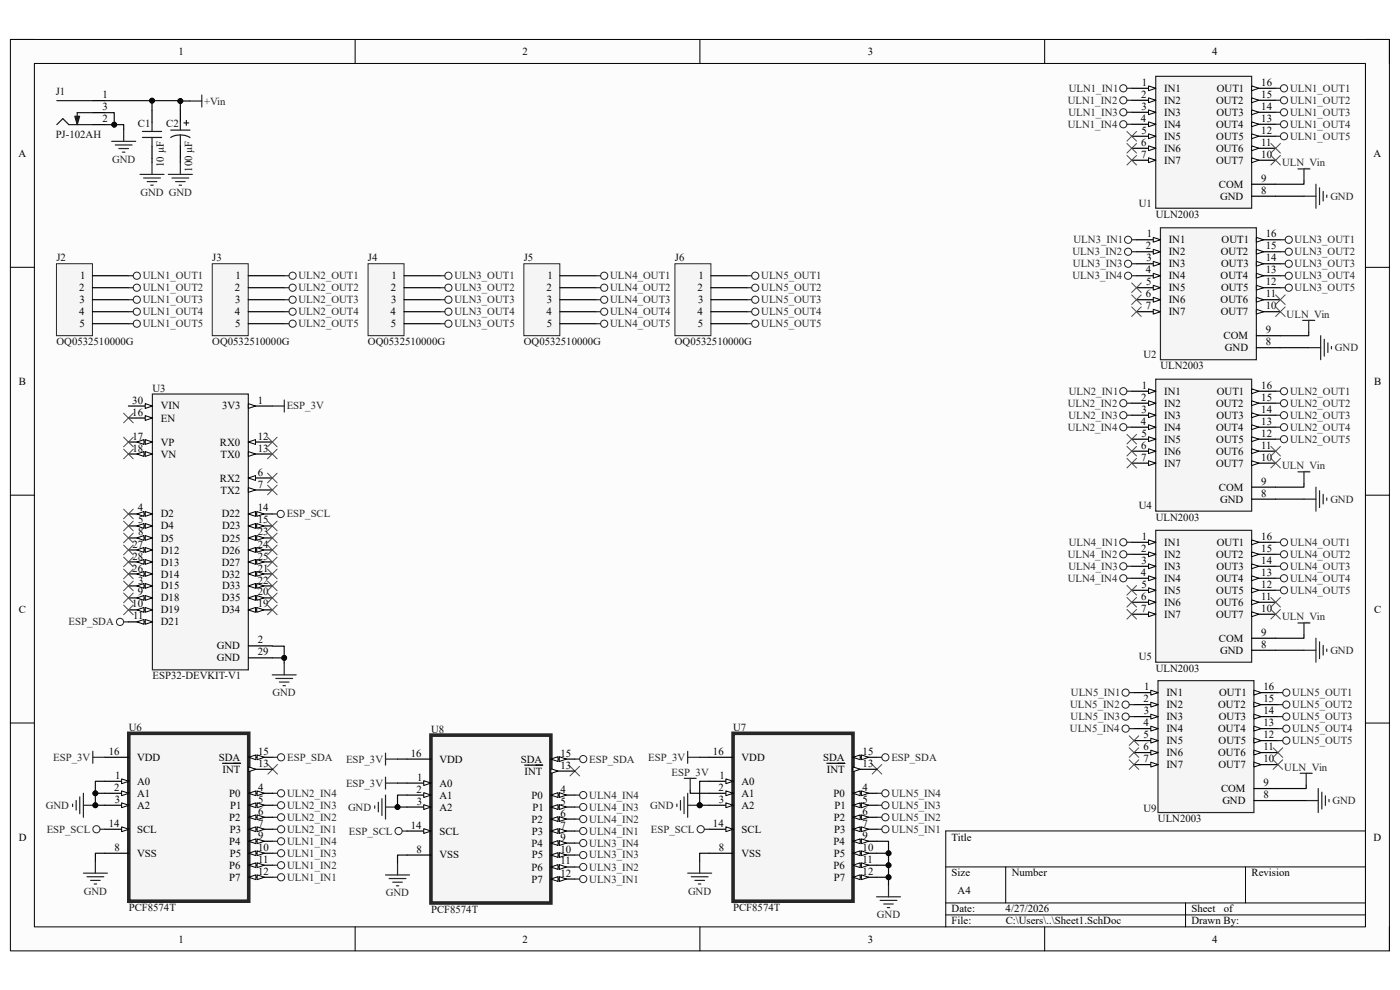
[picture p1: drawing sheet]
<svg xmlns="http://www.w3.org/2000/svg" width="297mm" height="210mm" viewBox="0 0 297 210" stroke-linecap="round" stroke-linejoin="round" font-family="sans-serif">
<defs><g id="words">
<g font-size="2.3">
<text x="37.9" y="11.7">1</text>
<text x="110.9" y="11.7">2</text>
<text x="184.1" y="11.7">3</text>
<text x="257.1" y="11.7">4</text>
<text x="21.7" y="20.8">1</text>
<text x="21.7" y="23.4">3</text>
<text x="242.1" y="20.7">2</text>
<text x="242.2" y="23.3">3</text>
<text x="242.3" y="18.2">1</text>
<text x="247" y="19.5">IN1</text>
<text x="247" y="22">IN2</text>
<text x="258" y="22">OUT2</text>
<text x="258.1" y="19.5">OUT1</text>
<text x="267.6" y="18.2">16</text>
<text x="267.6" y="20.7">15</text>
<text x="267.6" y="23.3">14</text>
<text x="21.7" y="25.9">2</text>
<text x="242.1" y="25.8">4</text>
<text x="242.1" y="28.4">5</text>
<text x="247" y="24.6">IN3</text>
<text x="247" y="27.1">IN4</text>
<text x="247" y="29.7">IN5</text>
<text x="258" y="27.1">OUT4</text>
<text x="258" y="29.7">OUT5</text>
<text x="258.1" y="24.6">OUT3</text>
<text x="267.6" y="25.8">13</text>
<text x="267.6" y="28.4">12</text>
<text x="3.9" y="33.3">A</text>
<text x="242.1" y="30.9">6</text>
<text x="242.1" y="33.5">7</text>
<text x="247" y="32.2">IN6</text>
<text x="247" y="34.8">IN7</text>
<text x="258" y="32.2">OUT6</text>
<text x="258" y="34.8">OUT7</text>
<text x="267.6" y="30.9">11</text>
<text x="267.6" y="33.5">10</text>
<text x="291.4" y="33.3">A</text>
<text x="258.6" y="39.8">COM</text>
<text x="267.6" y="38.6">9</text>
<text x="267.6" y="41.1">8</text>
<text x="258.9" y="42.4">GND</text>
<text x="243.1" y="52.9">2</text>
<text x="243.3" y="50.3">1</text>
<text x="247.9" y="51.6">IN1</text>
<text x="259.2" y="51.6">OUT1</text>
<text x="268.6" y="50.3">16</text>
<text x="268.6" y="52.9">15</text>
<text x="17" y="59.2">1</text>
<text x="50" y="59.2">1</text>
<text x="83.1" y="59.2">1</text>
<text x="116.1" y="59.2">1</text>
<text x="148.2" y="59.2">1</text>
<text x="243.1" y="58">4</text>
<text x="243.2" y="55.4">3</text>
<text x="247.9" y="54.1">IN2</text>
<text x="247.9" y="56.7">IN3</text>
<text x="247.9" y="59.2">IN4</text>
<text x="259" y="59.2">OUT4</text>
<text x="259" y="54.1">OUT2</text>
<text x="259.1" y="56.7">OUT3</text>
<text x="268.6" y="55.4">14</text>
<text x="268.6" y="58">13</text>
<text x="16.8" y="61.8">2</text>
<text x="16.9" y="64.3">3</text>
<text x="49.8" y="61.8">2</text>
<text x="49.9" y="64.3">3</text>
<text x="82.9" y="61.8">2</text>
<text x="83" y="64.3">3</text>
<text x="116" y="61.8">2</text>
<text x="116" y="64.3">3</text>
<text x="148" y="61.8">2</text>
<text x="148.1" y="64.3">3</text>
<text x="243.1" y="63.1">6</text>
<text x="243.1" y="65.6">7</text>
<text x="243.2" y="60.5">5</text>
<text x="247.9" y="61.8">IN5</text>
<text x="247.9" y="64.3">IN6</text>
<text x="259" y="64.3">OUT6</text>
<text x="259" y="61.8">OUT5</text>
<text x="268.6" y="60.5">12</text>
<text x="268.6" y="63.1">11</text>
<text x="268.6" y="65.6">10</text>
<text x="16.8" y="66.9">4</text>
<text x="16.8" y="69.4">5</text>
<text x="49.8" y="66.9">4</text>
<text x="49.9" y="69.4">5</text>
<text x="82.8" y="66.9">4</text>
<text x="82.9" y="69.4">5</text>
<text x="115.9" y="66.9">4</text>
<text x="116" y="69.4">5</text>
<text x="148" y="66.9">4</text>
<text x="148" y="69.4">5</text>
<text x="247.9" y="66.9">IN7</text>
<text x="259" y="66.9">OUT7</text>
<text x="259.6" y="72">COM</text>
<text x="268.6" y="70.7">9</text>
<text x="259.9" y="74.5">GND</text>
<text x="268.6" y="73.2">8</text>
<text x="4" y="81.6">B</text>
<text x="242.3" y="82.5">1</text>
<text x="247" y="83.7">IN1</text>
<text x="258.1" y="83.7">OUT1</text>
<text x="267.6" y="82.5">16</text>
<text x="291.5" y="81.6">B</text>
<text x="28.1" y="85.6">30</text>
<text x="28.1" y="88.2">16</text>
<text x="34.1" y="86.9">VIN</text>
<text x="34.1" y="89.5">EN</text>
<text x="47.1" y="86.9">3V3</text>
<text x="54.7" y="85.6">1</text>
<text x="242.1" y="85">2</text>
<text x="242.2" y="87.5">3</text>
<text x="247" y="86.3">IN2</text>
<text x="247" y="88.8">IN3</text>
<text x="258" y="86.3">OUT2</text>
<text x="258.1" y="88.8">OUT3</text>
<text x="267.6" y="85">15</text>
<text x="267.6" y="87.5">14</text>
<text x="28.1" y="93.3">17</text>
<text x="28.1" y="95.8">18</text>
<text x="34.1" y="94.5">VP</text>
<text x="46.7" y="94.5">RX0</text>
<text x="54.7" y="93.3">12</text>
<text x="54.7" y="95.8">13</text>
<text x="242.1" y="90.1">4</text>
<text x="242.1" y="95.2">6</text>
<text x="242.1" y="92.7">5</text>
<text x="247" y="91.4">IN4</text>
<text x="247" y="93.9">IN5</text>
<text x="258" y="91.4">OUT4</text>
<text x="258" y="93.9">OUT5</text>
<text x="267.6" y="90.1">13</text>
<text x="267.6" y="92.7">12</text>
<text x="267.6" y="95.2">11</text>
<text x="34.1" y="97.1">VN</text>
<text x="46.8" y="97.1">TX0</text>
<text x="54.7" y="100.9">6</text>
<text x="242.1" y="97.7">7</text>
<text x="247" y="96.5">IN6</text>
<text x="247" y="99">IN7</text>
<text x="258" y="96.5">OUT6</text>
<text x="258" y="99">OUT7</text>
<text x="267.6" y="97.7">10</text>
<text x="46.7" y="102.2">RX2</text>
<text x="46.8" y="104.7">TX2</text>
<text x="54.7" y="103.4">7</text>
<text x="258.6" y="104.1">COM</text>
<text x="258.9" y="106.6">GND</text>
<text x="267.6" y="102.8">9</text>
<text x="267.6" y="105.4">8</text>
<text x="29.2" y="108.5">4</text>
<text x="29.3" y="111">5</text>
<text x="29.3" y="113.6">8</text>
<text x="34.1" y="109.8">D2</text>
<text x="34.1" y="112.3">D4</text>
<text x="47" y="109.8">D22</text>
<text x="47.1" y="112.3">D23</text>
<text x="54.7" y="108.5">14</text>
<text x="54.7" y="111">15</text>
<text x="54.7" y="113.6">23</text>
<text x="28.1" y="116.2">27</text>
<text x="28.1" y="118.7">28</text>
<text x="34.1" y="114.9">D5</text>
<text x="34.1" y="117.4">D12</text>
<text x="34.1" y="120">D13</text>
<text x="47" y="117.4">D26</text>
<text x="47" y="120">D27</text>
<text x="47.1" y="114.9">D25</text>
<text x="54.7" y="116.2">24</text>
<text x="54.7" y="118.7">25</text>
<text x="242.1" y="117.1">2</text>
<text x="242.2" y="119.6">3</text>
<text x="242.3" y="114.5">1</text>
<text x="247" y="115.8">IN1</text>
<text x="247" y="118.3">IN2</text>
<text x="258" y="118.3">OUT2</text>
<text x="258.1" y="115.8">OUT1</text>
<text x="267.6" y="114.5">16</text>
<text x="267.6" y="117.1">15</text>
<text x="267.6" y="119.6">14</text>
<text x="28.1" y="121.2">26</text>
<text x="29.3" y="123.8">3</text>
<text x="34.1" y="122.5">D14</text>
<text x="34.1" y="125.1">D15</text>
<text x="47" y="122.5">D32</text>
<text x="47.1" y="125.1">D33</text>
<text x="54.7" y="121.2">21</text>
<text x="54.7" y="123.8">22</text>
<text x="242.1" y="122.2">4</text>
<text x="242.1" y="124.7">5</text>
<text x="247" y="120.9">IN3</text>
<text x="247" y="123.4">IN4</text>
<text x="247" y="126">IN5</text>
<text x="258" y="123.4">OUT4</text>
<text x="258" y="126">OUT5</text>
<text x="258.1" y="120.9">OUT3</text>
<text x="267.6" y="122.2">13</text>
<text x="267.6" y="124.7">12</text>
<text x="4" y="130">C</text>
<text x="28.1" y="128.9">10</text>
<text x="28.3" y="131.4">11</text>
<text x="29.3" y="126.3">9</text>
<text x="34.1" y="127.6">D18</text>
<text x="34.1" y="130.1">D19</text>
<text x="47" y="130.1">D34</text>
<text x="47.1" y="127.6">D35</text>
<text x="54.7" y="126.3">20</text>
<text x="54.7" y="128.9">19</text>
<text x="242.1" y="127.3">6</text>
<text x="242.1" y="129.8">7</text>
<text x="247" y="128.5">IN6</text>
<text x="247" y="131.1">IN7</text>
<text x="258" y="128.5">OUT6</text>
<text x="258" y="131.1">OUT7</text>
<text x="267.6" y="127.3">11</text>
<text x="267.6" y="129.8">10</text>
<text x="291.5" y="130">C</text>
<text x="34.1" y="132.7">D21</text>
<text x="46" y="137.8">GND</text>
<text x="54.7" y="136.5">2</text>
<text x="258.6" y="136.1">COM</text>
<text x="267.6" y="134.9">9</text>
<text x="267.6" y="137.4">8</text>
<text x="46" y="140.3">GND</text>
<text x="54.7" y="139">29</text>
<text x="258.9" y="138.7">GND</text>
<text x="242.6" y="149">2</text>
<text x="242.7" y="146.4">1</text>
<text x="247.4" y="147.7">IN1</text>
<text x="258.7" y="147.7">OUT1</text>
<text x="268.1" y="146.4">16</text>
<text x="268.1" y="149">15</text>
<text x="242.6" y="154.1">4</text>
<text x="242.7" y="151.5">3</text>
<text x="247.4" y="150.2">IN2</text>
<text x="247.4" y="152.8">IN3</text>
<text x="247.4" y="155.3">IN4</text>
<text x="258.4" y="150.2">OUT2</text>
<text x="258.4" y="155.3">OUT4</text>
<text x="258.6" y="152.8">OUT3</text>
<text x="268.1" y="151.5">14</text>
<text x="268.1" y="154.1">13</text>
<text x="23.1" y="160.1">16</text>
<text x="29.1" y="161.4">VDD</text>
<text x="46.4" y="161.4">SDA</text>
<text x="54.8" y="160.1">15</text>
<text x="87.2" y="160.5">16</text>
<text x="93.2" y="161.8">VDD</text>
<text x="110.5" y="161.8">SDA</text>
<text x="118.9" y="160.5">15</text>
<text x="151.3" y="160.1">16</text>
<text x="157.3" y="161.4">VDD</text>
<text x="174.6" y="161.4">SDA</text>
<text x="183" y="160.1">15</text>
<text x="242.6" y="159.1">6</text>
<text x="242.6" y="161.7">7</text>
<text x="242.6" y="156.6">5</text>
<text x="247.4" y="157.9">IN5</text>
<text x="247.4" y="160.4">IN6</text>
<text x="258.4" y="160.4">OUT6</text>
<text x="258.5" y="157.9">OUT5</text>
<text x="268.1" y="156.6">12</text>
<text x="268.1" y="159.1">11</text>
<text x="268.1" y="161.7">10</text>
<text x="24.2" y="167.8">2</text>
<text x="24.4" y="165.2">1</text>
<text x="29.1" y="166.5">A0</text>
<text x="47.2" y="164">INT</text>
<text x="54.8" y="162.7">13</text>
<text x="54.8" y="167.8">4</text>
<text x="88.5" y="165.6">1</text>
<text x="93.2" y="166.9">A0</text>
<text x="111.3" y="164.3">INT</text>
<text x="118.9" y="163.1">13</text>
<text x="152.4" y="167.8">2</text>
<text x="152.6" y="165.2">1</text>
<text x="157.3" y="166.5">A0</text>
<text x="175.4" y="164">INT</text>
<text x="183" y="162.7">13</text>
<text x="183" y="167.8">4</text>
<text x="247.4" y="162.9">IN7</text>
<text x="258.5" y="162.9">OUT7</text>
<text x="268.1" y="166.8">9</text>
<text x="24.3" y="170.3">3</text>
<text x="29.1" y="169">A1</text>
<text x="29.1" y="171.6">A2</text>
<text x="48.6" y="169">P0</text>
<text x="48.9" y="171.6">P1</text>
<text x="54.8" y="170.3">5</text>
<text x="54.8" y="172.8">6</text>
<text x="88.3" y="168.1">2</text>
<text x="88.4" y="170.7">3</text>
<text x="93.2" y="169.4">A1</text>
<text x="93.2" y="172">A2</text>
<text x="112.7" y="169.4">P0</text>
<text x="112.9" y="172">P1</text>
<text x="118.9" y="168.1">4</text>
<text x="118.9" y="170.7">5</text>
<text x="118.9" y="173.2">6</text>
<text x="152.5" y="170.3">3</text>
<text x="157.3" y="169">A1</text>
<text x="157.3" y="171.6">A2</text>
<text x="176.8" y="169">P0</text>
<text x="177" y="171.6">P1</text>
<text x="183" y="170.3">5</text>
<text x="183" y="172.8">6</text>
<text x="259" y="168">COM</text>
<text x="259.3" y="170.6">GND</text>
<text x="268.1" y="169.3">8</text>
<text x="4" y="178.3">D</text>
<text x="23.1" y="175.4">14</text>
<text x="29.1" y="176.7">SCL</text>
<text x="48.6" y="174.1">P2</text>
<text x="48.6" y="179.2">P4</text>
<text x="48.7" y="176.7">P3</text>
<text x="54.8" y="175.4">7</text>
<text x="54.8" y="177.9">9</text>
<text x="87.2" y="175.8">14</text>
<text x="93.2" y="177">SCL</text>
<text x="112.7" y="174.5">P2</text>
<text x="112.7" y="179.6">P4</text>
<text x="112.9" y="177">P3</text>
<text x="118.9" y="175.8">7</text>
<text x="118.9" y="178.3">9</text>
<text x="151.3" y="175.4">14</text>
<text x="157.3" y="176.7">SCL</text>
<text x="176.8" y="179.2">P4</text>
<text x="176.9" y="174.1">P2</text>
<text x="177" y="176.7">P3</text>
<text x="183" y="175.4">7</text>
<text x="183" y="177.9">9</text>
<text x="201.9" y="178.3">Title</text>
<text x="291.4" y="178.3">D</text>
<text x="24.3" y="180.5">8</text>
<text x="29.1" y="181.7">VSS</text>
<text x="48.6" y="184.3">P6</text>
<text x="48.7" y="181.7">P5</text>
<text x="54.8" y="180.5">10</text>
<text x="54.8" y="183">11</text>
<text x="54.8" y="185.6">12</text>
<text x="88.3" y="180.8">8</text>
<text x="93.2" y="182.1">VSS</text>
<text x="112.7" y="184.7">P6</text>
<text x="112.8" y="182.1">P5</text>
<text x="118.9" y="180.8">10</text>
<text x="118.9" y="183.4">11</text>
<text x="118.9" y="186">12</text>
<text x="152.5" y="180.5">8</text>
<text x="157.3" y="181.7">VSS</text>
<text x="176.8" y="184.3">P6</text>
<text x="176.9" y="181.7">P5</text>
<text x="183" y="180.5">10</text>
<text x="183" y="183">11</text>
<text x="183" y="185.6">12</text>
<text x="201.9" y="185.9">Size</text>
<text x="214.6" y="185.9">Number</text>
<text x="265.5" y="185.9">Revision</text>
<text x="48.6" y="186.9">P7</text>
<text x="112.8" y="187.2">P7</text>
<text x="176.9" y="186.9">P7</text>
<text x="203.2" y="189.7">A4</text>
<text x="201.9" y="193.5">Date:</text>
<text x="201.9" y="196.1">File:</text>
<text x="213.3" y="193.5">4/27/2026</text>
<text x="213.4" y="196.1">C:\Users\..\Sheet1.SchDoc</text>
<text x="252.8" y="193.5">Sheet</text>
<text x="252.8" y="196.1">Drawn By:</text>
<text x="259.6" y="193.5">of</text>
<text x="37.9" y="199.9">1</text>
<text x="110.9" y="199.9">2</text>
<text x="184.1" y="199.9">3</text>
<text x="257.1" y="199.9">4</text>
</g>
<g font-size="2.3" fill="#0e0e0e">
<text x="11.8" y="20.1">J1</text>
<text x="11.8" y="29.2">PJ-102AH</text>
<text x="29.3" y="26.9">C1</text>
<text x="35.3" y="26.9">C2</text>
<text x="34.8" y="35.4" transform="rotate(-90 34.8 35.4)">10 µF</text>
<text x="40.8" y="36.4" transform="rotate(-90 40.8 36.4)">100 µF</text>
<text x="241.6" y="43.9">U1</text>
<text x="245.2" y="46.2">ULN2003</text>
<text x="12" y="55.4">J2</text>
<text x="45" y="55.4">J3</text>
<text x="78.1" y="55.4">J4</text>
<text x="111.1" y="55.4">J5</text>
<text x="143.2" y="55.4">J6</text>
<text x="12" y="73.2">OQ0532510000G</text>
<text x="45" y="73.2">OQ0532510000G</text>
<text x="78.1" y="73.2">OQ0532510000G</text>
<text x="111.1" y="73.2">OQ0532510000G</text>
<text x="143.2" y="73.2">OQ0532510000G</text>
<text x="242.6" y="76">U2</text>
<text x="32.3" y="83.1">U3</text>
<text x="246.2" y="78.3">ULN2003</text>
<text x="241.6" y="108">U4</text>
<text x="245.2" y="110.4">ULN2003</text>
<text x="241.6" y="140.1">U5</text>
<text x="245.2" y="142.5">ULN2003</text>
<text x="32.3" y="144.1">ESP32-DEVKIT-V1</text>
<text x="27.3" y="155">U6</text>
<text x="91.4" y="155.4">U8</text>
<text x="155.5" y="155">U7</text>
<text x="242.6" y="172.2">U9</text>
<text x="245.7" y="174.4">ULN2003</text>
<text x="27.3" y="193.2">PCF8574T</text>
<text x="91.4" y="193.6">PCF8574T</text>
<text x="155.5" y="193.2">PCF8574T</text>
</g>
<g font-size="2.3" fill="#262626">
<text x="43.3" y="22.2">+Vin</text>
<text x="226.5" y="22">ULN1_IN2</text>
<text x="226.7" y="19.5">ULN1_IN1</text>
<text x="273.7" y="19.5">ULN1_OUT1</text>
<text x="273.7" y="22">ULN1_OUT2</text>
<text x="226.5" y="27.1">ULN1_IN4</text>
<text x="226.7" y="24.6">ULN1_IN3</text>
<text x="273.7" y="24.6">ULN1_OUT3</text>
<text x="273.7" y="27.1">ULN1_OUT4</text>
<text x="273.7" y="29.7">ULN1_OUT5</text>
<text x="23.8" y="34.5">GND</text>
<text x="272" y="35.3">ULN_Vin</text>
<text x="29.8" y="41.6">GND GND</text>
<text x="282.2" y="42.4">GND</text>
<text x="227.8" y="51.6">ULN3_IN1</text>
<text x="274.7" y="51.6">ULN3_OUT1</text>
<text x="30.3" y="59.2">ULN1_OUT1</text>
<text x="63.3" y="59.2">ULN2_OUT1</text>
<text x="96.4" y="59.2">ULN3_OUT1</text>
<text x="129.5" y="59.2">ULN4_OUT1</text>
<text x="161.5" y="59.2">ULN5_OUT1</text>
<text x="227.5" y="54.1">ULN3_IN2</text>
<text x="227.5" y="59.2">ULN3_IN4</text>
<text x="227.6" y="56.7">ULN3_IN3</text>
<text x="274.7" y="54.1">ULN3_OUT2</text>
<text x="274.7" y="56.7">ULN3_OUT3</text>
<text x="274.7" y="59.2">ULN3_OUT4</text>
<text x="30.3" y="61.8">ULN1_OUT2</text>
<text x="30.3" y="64.3">ULN1_OUT3</text>
<text x="63.3" y="61.8">ULN2_OUT2</text>
<text x="63.3" y="64.3">ULN2_OUT3</text>
<text x="96.4" y="61.8">ULN3_OUT2</text>
<text x="96.4" y="64.3">ULN3_OUT3</text>
<text x="129.5" y="61.8">ULN4_OUT2</text>
<text x="129.5" y="64.3">ULN4_OUT3</text>
<text x="161.5" y="61.8">ULN5_OUT2</text>
<text x="161.5" y="64.3">ULN5_OUT3</text>
<text x="274.7" y="61.8">ULN3_OUT5</text>
<text x="30.3" y="66.9">ULN1_OUT4</text>
<text x="30.3" y="69.4">ULN1_OUT5</text>
<text x="63.3" y="66.9">ULN2_OUT4</text>
<text x="63.3" y="69.4">ULN2_OUT5</text>
<text x="96.4" y="66.9">ULN3_OUT4</text>
<text x="96.4" y="69.4">ULN3_OUT5</text>
<text x="129.5" y="66.9">ULN4_OUT4</text>
<text x="129.5" y="69.4">ULN4_OUT5</text>
<text x="161.5" y="66.9">ULN5_OUT4</text>
<text x="161.5" y="69.4">ULN5_OUT5</text>
<text x="273" y="67.4">ULN_Vin</text>
<text x="283.2" y="74.5">GND</text>
<text x="226.7" y="83.7">ULN2_IN1</text>
<text x="273.7" y="83.7">ULN2_OUT1</text>
<text x="60.8" y="86.9">ESP_3V</text>
<text x="226.5" y="86.3">ULN2_IN2</text>
<text x="226.7" y="88.8">ULN2_IN3</text>
<text x="273.7" y="86.3">ULN2_OUT2</text>
<text x="273.7" y="88.8">ULN2_OUT3</text>
<text x="226.5" y="91.4">ULN2_IN4</text>
<text x="273.7" y="91.4">ULN2_OUT4</text>
<text x="273.7" y="93.9">ULN2_OUT5</text>
<text x="272" y="99.6">ULN_Vin</text>
<text x="282.2" y="106.6">GND</text>
<text x="60.8" y="109.8">ESP_SCL</text>
<text x="226.5" y="118.3">ULN4_IN2</text>
<text x="226.7" y="115.8">ULN4_IN1</text>
<text x="273.7" y="115.8">ULN4_OUT1</text>
<text x="273.7" y="118.3">ULN4_OUT2</text>
<text x="226.5" y="123.4">ULN4_IN4</text>
<text x="226.7" y="120.9">ULN4_IN3</text>
<text x="273.7" y="120.9">ULN4_OUT3</text>
<text x="273.7" y="123.4">ULN4_OUT4</text>
<text x="273.7" y="126">ULN4_OUT5</text>
<text x="272" y="131.6">ULN_Vin</text>
<text x="14.5" y="132.7">ESP_SDA</text>
<text x="282.2" y="138.7">GND</text>
<text x="57.8" y="147.7">GND</text>
<text x="227.2" y="147.7">ULN5_IN1</text>
<text x="274.2" y="147.7">ULN5_OUT1</text>
<text x="227" y="155.3">ULN5_IN4</text>
<text x="227" y="150.2">ULN5_IN2</text>
<text x="227.1" y="152.8">ULN5_IN3</text>
<text x="274.2" y="150.2">ULN5_OUT2</text>
<text x="274.2" y="152.8">ULN5_OUT3</text>
<text x="274.2" y="155.3">ULN5_OUT4</text>
<text x="11.3" y="161.4">ESP_3V</text>
<text x="60.9" y="161.4">ESP_SDA</text>
<text x="73.4" y="161.8">ESP_3V</text>
<text x="125" y="161.8">ESP_SDA</text>
<text x="137.5" y="161.4">ESP_3V</text>
<text x="189.1" y="161.4">ESP_SDA</text>
<text x="274.2" y="157.9">ULN5_OUT5</text>
<text x="73.4" y="166.9">ESP_3V</text>
<text x="142.5" y="164.6">ESP_3V</text>
<text x="272.5" y="163.5">ULN_Vin</text>
<text x="9.7" y="171.6">GND</text>
<text x="60.9" y="171.6">ULN2_IN3</text>
<text x="60.9" y="169">ULN2_IN4</text>
<text x="73.8" y="172">GND</text>
<text x="125" y="172">ULN4_IN3</text>
<text x="125" y="169.4">ULN4_IN4</text>
<text x="138" y="171.6">GND</text>
<text x="189.1" y="171.6">ULN5_IN3</text>
<text x="189.1" y="169">ULN5_IN4</text>
<text x="282.7" y="170.6">GND</text>
<text x="9.9" y="176.7">ESP_SCL</text>
<text x="60.9" y="176.7">ULN2_IN1</text>
<text x="60.9" y="174.1">ULN2_IN2</text>
<text x="60.9" y="179.2">ULN1_IN4</text>
<text x="74" y="177">ESP_SCL</text>
<text x="125" y="177">ULN4_IN1</text>
<text x="125" y="174.5">ULN4_IN2</text>
<text x="125" y="179.6">ULN3_IN4</text>
<text x="138.1" y="176.7">ESP_SCL</text>
<text x="189.1" y="176.7">ULN5_IN1</text>
<text x="189.1" y="174.1">ULN5_IN2</text>
<text x="60.9" y="184.3">ULN1_IN2</text>
<text x="60.9" y="181.7">ULN1_IN3</text>
<text x="125" y="184.7">ULN3_IN2</text>
<text x="125" y="182.1">ULN3_IN3</text>
<text x="17.8" y="189.8">GND</text>
<text x="60.9" y="186.9">ULN1_IN1</text>
<text x="81.9" y="190.2">GND</text>
<text x="125" y="187.2">ULN3_IN1</text>
<text x="146" y="189.8">GND</text>
<text x="186.1" y="194.8">GND</text>
</g>
</g></defs>
<path d="M2.2 8.4h292.6v193.3h-292.6z" fill-rule="evenodd" fill="#fcfcfc"/>
<path d="M2.2 8.4h292.6v193.3h-292.6z" fill="none" stroke="#000" stroke-width=".21"/>
<path d="M7.3 13.5h282.4v183.1h-282.4z" fill-rule="evenodd" fill="#fcfcfc"/>
<g fill="none" stroke="#000" stroke-width=".21">
<path d="M2.2 8.4h5.1M7.3 13.5h282.4v183.1h-282.4zM75.3 8.4v5.1M148.5 8.4v5.1M221.6 8.4v5.1M289.7 8.4h5.1v5.1M2.2 56.7h5.1M289.7 56.7h5.1M2.2 105h5.1M289.7 105.1h5.1M2.2 153.4h5.1M289.7 153.4h5.1"/>
<path d="M289.7 176.3h-89.1v20.3M75.3 196.6v5.1M148.5 196.6v5.1M200.6 183.9h89.1M200.6 191.5h89.1M200.6 194.1h89.1M213.4 183.9v7.6M221.6 196.6v5.1M251.5 191.5v5.1M264.2 183.9v7.6M294.8 196.6v5.1"/>
</g>
<path d="M19.7 21.4h2.5M19.7 23.9h2.5M19.7 26.4h2.5" fill="none" stroke="#000" stroke-width=".25"/>
<path d="M12.1 26.4l1.2-1.2 1.3 1.2h5.1M12.1 21.4h7.6M19.7 23.9h-3.3v2.5" fill="none" stroke="#1c1c1c" stroke-width=".25"/>
<path d="M15.9 24.7h1l-.5 1.7z" fill="#1c1c1c"/>
<path d="M15.9 24.7h1l-.5 1.7zM30.2 29.2h4.1M30.2 27.9h4.1M32.3 26v1.9M32.3 29.2v1.9M36.2 29.2a4 4 0 0 1 4.1 0M36.2 27.6h4.1M38.3 25.8v1.8M38.3 28.6v2.3M39 26.1h1M39.5 25.6v1" fill="none" stroke="#1c1c1c" stroke-width=".25"/>
<g fill="none" stroke="#262626" stroke-width=".25">
<path d="M23.7 30h5.1M24.5 30.7h3.5M25.2 31.5h2.1M26 32.3h.5M26.2 27.4v2.6M29.7 37h5.1M30.5 37.8h3.5M31.2 38.5h2.1M32 39.3h.5M32.3 34.5v2.5M35.7 37h5.1M36.5 37.8h3.5"/>
<path d="M37.2 38.5h2.1M38 39.3h.5M38.3 34.5v2.5M40.3 21.4h2.5M42.8 20.2v2.5"/>
</g>
<path d="M32.3 23.4v2.6M32.3 31.1v2.5M38.3 23.3v2.5M38.3 30.9v2.6" fill="none" stroke="#000" stroke-width=".25"/>
<path d="M32.3 83.6h20.4v58.5h-20.4z" fill-rule="evenodd" fill="#f5f5f5"/>
<path d="M32.3 83.6h20.4v58.5h-20.4z" fill="none" stroke="#262626" stroke-width=".25"/>
<path d="M27.2 86.1h5.1" fill="none" stroke="#000" stroke-width=".25"/>
<path d="M30.8 85.6l1.5 .5-1.5 .5z" fill="#fbfbfb"/>
<path d="M30.8 85.6l1.5 .5-1.5 .5z" fill="none" stroke="#000" stroke-width=".21"/>
<path d="M27.2 88.7h5.1" fill="none" stroke="#000" stroke-width=".25"/>
<path d="M30.8 88.2l1.5 .5-1.5 .5z" fill="#fbfbfb"/>
<path d="M30.8 88.2l1.5 .5-1.5 .5z" fill="none" stroke="#000" stroke-width=".21"/>
<path d="M27.2 93.8h5.1" fill="none" stroke="#000" stroke-width=".25"/>
<path d="M30.8 93.3l1.5 .5-1.5 .5z" fill="#fbfbfb"/>
<path d="M30.8 93.3l1.5 .5-1.5 .5z" fill="none" stroke="#000" stroke-width=".21"/>
<path d="M29 93.8l1.5-.5v1z" fill="#fbfbfb"/>
<path d="M29 93.8l1.5-.5v1z" fill="none" stroke="#000" stroke-width=".21"/>
<path d="M27.2 96.3h5.1" fill="none" stroke="#000" stroke-width=".25"/>
<path d="M30.8 95.8l1.5 .5-1.5 .5z" fill="#fbfbfb"/>
<path d="M30.8 95.8l1.5 .5-1.5 .5z" fill="none" stroke="#000" stroke-width=".21"/>
<path d="M29 96.3l1.5-.5v1z" fill="#fbfbfb"/>
<path d="M29 96.3l1.5-.5v1z" fill="none" stroke="#000" stroke-width=".21"/>
<path d="M27.2 109h5.1" fill="none" stroke="#000" stroke-width=".25"/>
<path d="M30.8 108.5l1.5 .5-1.5 .5z" fill="#fbfbfb"/>
<path d="M30.8 108.5l1.5 .5-1.5 .5z" fill="none" stroke="#000" stroke-width=".21"/>
<path d="M29 109l1.5-.5v1z" fill="#fbfbfb"/>
<path d="M29 109l1.5-.5v1z" fill="none" stroke="#000" stroke-width=".21"/>
<path d="M27.2 111.6h5.1" fill="none" stroke="#000" stroke-width=".25"/>
<path d="M30.8 111.1l1.5 .5-1.5 .5z" fill="#fbfbfb"/>
<path d="M30.8 111.1l1.5 .5-1.5 .5z" fill="none" stroke="#000" stroke-width=".21"/>
<path d="M29 111.6l1.5-.5v1z" fill="#fbfbfb"/>
<path d="M29 111.6l1.5-.5v1z" fill="none" stroke="#000" stroke-width=".21"/>
<path d="M27.2 114.1h5.1" fill="none" stroke="#000" stroke-width=".25"/>
<path d="M30.8 113.6l1.5 .5-1.5 .5z" fill="#fbfbfb"/>
<path d="M30.8 113.6l1.5 .5-1.5 .5z" fill="none" stroke="#000" stroke-width=".21"/>
<path d="M29 114.1l1.5-.5v1z" fill="#fbfbfb"/>
<path d="M29 114.1l1.5-.5v1z" fill="none" stroke="#000" stroke-width=".21"/>
<path d="M27.2 116.7h5.1" fill="none" stroke="#000" stroke-width=".25"/>
<path d="M30.8 116.2l1.5 .5-1.5 .5z" fill="#fbfbfb"/>
<path d="M30.8 116.2l1.5 .5-1.5 .5z" fill="none" stroke="#000" stroke-width=".21"/>
<path d="M29 116.7l1.5-.5v1z" fill="#fbfbfb"/>
<path d="M29 116.7l1.5-.5v1z" fill="none" stroke="#000" stroke-width=".21"/>
<path d="M27.2 119.2h5.1" fill="none" stroke="#000" stroke-width=".25"/>
<path d="M30.8 118.7l1.5 .5-1.5 .5z" fill="#fbfbfb"/>
<path d="M30.8 118.7l1.5 .5-1.5 .5z" fill="none" stroke="#000" stroke-width=".21"/>
<path d="M29 119.2l1.5-.5v1z" fill="#fbfbfb"/>
<path d="M29 119.2l1.5-.5v1z" fill="none" stroke="#000" stroke-width=".21"/>
<path d="M27.2 121.8h5.1" fill="none" stroke="#000" stroke-width=".25"/>
<path d="M30.8 121.2l1.5 .6-1.5 .5z" fill="#fbfbfb"/>
<path d="M30.8 121.2l1.5 .6-1.5 .5z" fill="none" stroke="#000" stroke-width=".21"/>
<path d="M29 121.8l1.5-.6v1.1z" fill="#fbfbfb"/>
<path d="M29 121.8l1.5-.6v1.1z" fill="none" stroke="#000" stroke-width=".21"/>
<path d="M27.2 124.3h5.1" fill="none" stroke="#000" stroke-width=".25"/>
<path d="M30.8 123.8l1.5 .5-1.5 .5z" fill="#fbfbfb"/>
<path d="M30.8 123.8l1.5 .5-1.5 .5z" fill="none" stroke="#000" stroke-width=".21"/>
<path d="M29 124.3l1.5-.5v1z" fill="#fbfbfb"/>
<path d="M29 124.3l1.5-.5v1z" fill="none" stroke="#000" stroke-width=".21"/>
<path d="M27.2 126.8h5.1" fill="none" stroke="#000" stroke-width=".25"/>
<path d="M30.8 126.3l1.5 .5-1.5 .5z" fill="#fbfbfb"/>
<path d="M30.8 126.3l1.5 .5-1.5 .5z" fill="none" stroke="#000" stroke-width=".21"/>
<path d="M29 126.8l1.5-.5v1z" fill="#fbfbfb"/>
<path d="M29 126.8l1.5-.5v1z" fill="none" stroke="#000" stroke-width=".21"/>
<path d="M27.2 129.4h5.1" fill="none" stroke="#000" stroke-width=".25"/>
<path d="M30.8 128.9l1.5 .5-1.5 .5z" fill="#fbfbfb"/>
<path d="M30.8 128.9l1.5 .5-1.5 .5z" fill="none" stroke="#000" stroke-width=".21"/>
<path d="M29 129.4l1.5-.5v1z" fill="#fbfbfb"/>
<path d="M29 129.4l1.5-.5v1z" fill="none" stroke="#000" stroke-width=".21"/>
<path d="M27.2 131.9h5.1" fill="none" stroke="#000" stroke-width=".25"/>
<path d="M30.8 131.4l1.5 .5-1.5 .5z" fill="#fbfbfb"/>
<path d="M30.8 131.4l1.5 .5-1.5 .5z" fill="none" stroke="#000" stroke-width=".21"/>
<path d="M29 131.9l1.5-.5v1z" fill="#fbfbfb"/>
<path d="M29 131.9l1.5-.5v1z" fill="none" stroke="#000" stroke-width=".21"/>
<path d="M52.7 86.1h5.1" fill="none" stroke="#000" stroke-width=".25"/>
<path d="M52.7 85.6l1.5 .5-1.5 .5z" fill="#fbfbfb"/>
<path d="M52.7 85.6l1.5 .5-1.5 .5z" fill="none" stroke="#000" stroke-width=".21"/>
<path d="M52.7 93.8h5.1" fill="none" stroke="#000" stroke-width=".25"/>
<path d="M52.7 93.8l1.5-.5v1z" fill="#fbfbfb"/>
<path d="M52.7 93.8l1.5-.5v1z" fill="none" stroke="#000" stroke-width=".21"/>
<path d="M52.7 96.3h5.1" fill="none" stroke="#000" stroke-width=".25"/>
<path d="M52.7 95.8l1.5 .5-1.5 .5z" fill="#fbfbfb"/>
<path d="M52.7 95.8l1.5 .5-1.5 .5z" fill="none" stroke="#000" stroke-width=".21"/>
<path d="M52.7 101.4h5.1" fill="none" stroke="#000" stroke-width=".25"/>
<path d="M52.7 101.4l1.5-.5v1z" fill="#fbfbfb"/>
<path d="M52.7 101.4l1.5-.5v1z" fill="none" stroke="#000" stroke-width=".21"/>
<path d="M52.7 103.9h5.1" fill="none" stroke="#000" stroke-width=".25"/>
<path d="M52.7 103.4l1.5 .5-1.5 .6z" fill="#fbfbfb"/>
<path d="M52.7 103.4l1.5 .5-1.5 .6z" fill="none" stroke="#000" stroke-width=".21"/>
<path d="M52.7 109h5.1" fill="none" stroke="#000" stroke-width=".25"/>
<path d="M52.7 109l1.5-.5v1z" fill="#fbfbfb"/>
<path d="M52.7 109l1.5-.5v1z" fill="none" stroke="#000" stroke-width=".21"/>
<path d="M54.5 108.5l1.5 .5-1.5 .5z" fill="#fbfbfb"/>
<path d="M54.5 108.5l1.5 .5-1.5 .5z" fill="none" stroke="#000" stroke-width=".21"/>
<path d="M52.7 111.6h5.1" fill="none" stroke="#000" stroke-width=".25"/>
<path d="M52.7 111.6l1.5-.5v1z" fill="#fbfbfb"/>
<path d="M52.7 111.6l1.5-.5v1z" fill="none" stroke="#000" stroke-width=".21"/>
<path d="M54.5 111.1l1.5 .5-1.5 .5z" fill="#fbfbfb"/>
<path d="M54.5 111.1l1.5 .5-1.5 .5z" fill="none" stroke="#000" stroke-width=".21"/>
<path d="M52.7 114.1h5.1" fill="none" stroke="#000" stroke-width=".25"/>
<path d="M52.7 114.1l1.5-.5v1z" fill="#fbfbfb"/>
<path d="M52.7 114.1l1.5-.5v1z" fill="none" stroke="#000" stroke-width=".21"/>
<path d="M54.5 113.6l1.5 .5-1.5 .5z" fill="#fbfbfb"/>
<path d="M54.5 113.6l1.5 .5-1.5 .5z" fill="none" stroke="#000" stroke-width=".21"/>
<path d="M52.7 116.7h5.1" fill="none" stroke="#000" stroke-width=".25"/>
<path d="M52.7 116.7l1.5-.5v1z" fill="#fbfbfb"/>
<path d="M52.7 116.7l1.5-.5v1z" fill="none" stroke="#000" stroke-width=".21"/>
<path d="M54.5 116.2l1.5 .5-1.5 .5z" fill="#fbfbfb"/>
<path d="M54.5 116.2l1.5 .5-1.5 .5z" fill="none" stroke="#000" stroke-width=".21"/>
<path d="M52.7 119.2h5.1" fill="none" stroke="#000" stroke-width=".25"/>
<path d="M52.7 119.2l1.5-.5v1z" fill="#fbfbfb"/>
<path d="M52.7 119.2l1.5-.5v1z" fill="none" stroke="#000" stroke-width=".21"/>
<path d="M54.5 118.7l1.5 .5-1.5 .5z" fill="#fbfbfb"/>
<path d="M54.5 118.7l1.5 .5-1.5 .5z" fill="none" stroke="#000" stroke-width=".21"/>
<path d="M52.7 121.8h5.1" fill="none" stroke="#000" stroke-width=".25"/>
<path d="M52.7 121.8l1.5-.6v1.1z" fill="#fbfbfb"/>
<path d="M52.7 121.8l1.5-.6v1.1z" fill="none" stroke="#000" stroke-width=".21"/>
<path d="M54.5 121.2l1.5 .6-1.5 .5z" fill="#fbfbfb"/>
<path d="M54.5 121.2l1.5 .6-1.5 .5z" fill="none" stroke="#000" stroke-width=".21"/>
<path d="M52.7 124.3h5.1" fill="none" stroke="#000" stroke-width=".25"/>
<path d="M52.7 124.3l1.5-.5v1z" fill="#fbfbfb"/>
<path d="M52.7 124.3l1.5-.5v1z" fill="none" stroke="#000" stroke-width=".21"/>
<path d="M54.5 123.8l1.5 .5-1.5 .5z" fill="#fbfbfb"/>
<path d="M54.5 123.8l1.5 .5-1.5 .5z" fill="none" stroke="#000" stroke-width=".21"/>
<path d="M52.7 126.8h5.1" fill="none" stroke="#000" stroke-width=".25"/>
<path d="M52.7 126.8l1.5-.5v1z" fill="#fbfbfb"/>
<path d="M52.7 126.8l1.5-.5v1z" fill="none" stroke="#000" stroke-width=".21"/>
<path d="M54.5 126.3l1.5 .5-1.5 .5z" fill="#fbfbfb"/>
<path d="M54.5 126.3l1.5 .5-1.5 .5z" fill="none" stroke="#000" stroke-width=".21"/>
<path d="M52.7 129.4h5.1" fill="none" stroke="#000" stroke-width=".25"/>
<path d="M52.7 129.4l1.5-.5v1z" fill="#fbfbfb"/>
<path d="M52.7 129.4l1.5-.5v1z" fill="none" stroke="#000" stroke-width=".21"/>
<path d="M54.5 128.9l1.5 .5-1.5 .5z" fill="#fbfbfb"/>
<path d="M54.5 128.9l1.5 .5-1.5 .5z" fill="none" stroke="#000" stroke-width=".21"/>
<path d="M52.7 137h5.1M52.7 139.6h5.1" fill="none" stroke="#000" stroke-width=".25"/>
<path d="M57.8 143.2h5M58.5 143.9h3.6M59.3 144.7h2M60 145.5h.5M60.3 140.6v2.6" fill="none" stroke="#262626" stroke-width=".25"/>
<g fill="none" stroke="#4c4c4c" stroke-width=".21">
<path d="M26.2 95.3l2.1 2M26.2 92.7l2.1 2.1M26.2 87.7l2.1 2M28.3 95.3l-2.1 2M28.3 92.7l-2.1 2.1M28.3 87.7l-2.1 2M26.2 115.6l2.1 2.1M26.2 113.1l2.1 2M26.2 110.6l2.1 2M26.2 108l2.1 2.1M28.3 115.6l-2.1 2.1M28.3 113.1l-2.1 2"/>
<path d="M28.3 110.6l-2.1 2M28.3 108l-2.1 2.1M56.8 100.4l2 2M56.8 102.9l2 2.1M56.8 110.6l2 2M56.8 113.1l2 2M56.8 115.6l2 2.1M56.8 118.2l2 2M58.8 100.4l-2 2M58.8 102.9l-2 2.1M58.8 110.6l-2 2M58.8 113.1l-2 2"/>
<path d="M58.8 115.6l-2 2.1M58.8 118.2l-2 2M56.8 120.7l2 2.1M56.8 123.3l2 2M56.8 125.8l2 2.1M56.8 128.4l2 2M58.8 120.7l-2 2.1M58.8 123.3l-2 2M58.8 125.8l-2 2.1M58.8 128.4l-2 2"/>
</g>
<path d="M245.2 16.2h20.3v28h-20.3z" fill-rule="evenodd" fill="#f5f5f5"/>
<path d="M245.2 16.2h20.3v28h-20.3z" fill="none" stroke="#262626" stroke-width=".25"/>
<path d="M240.1 18.7h5.1" fill="none" stroke="#000" stroke-width=".25"/>
<path d="M243.7 18.2l1.5 .5-1.5 .5z" fill="#fbfbfb"/>
<path d="M243.7 18.2l1.5 .5-1.5 .5z" fill="none" stroke="#000" stroke-width=".21"/>
<path d="M240.1 21.3h5.1" fill="none" stroke="#000" stroke-width=".25"/>
<path d="M243.7 20.8l1.5 .5-1.5 .5z" fill="#fbfbfb"/>
<path d="M243.7 20.8l1.5 .5-1.5 .5z" fill="none" stroke="#000" stroke-width=".21"/>
<path d="M240.1 23.8h5.1" fill="none" stroke="#000" stroke-width=".25"/>
<path d="M243.7 23.3l1.5 .5-1.5 .5z" fill="#fbfbfb"/>
<path d="M243.7 23.3l1.5 .5-1.5 .5z" fill="none" stroke="#000" stroke-width=".21"/>
<path d="M240.1 26.4h5.1" fill="none" stroke="#000" stroke-width=".25"/>
<path d="M243.7 25.9l1.5 .5-1.5 .5z" fill="#fbfbfb"/>
<path d="M243.7 25.9l1.5 .5-1.5 .5z" fill="none" stroke="#000" stroke-width=".21"/>
<path d="M240.1 28.9h5.1" fill="none" stroke="#000" stroke-width=".25"/>
<path d="M243.7 28.4l1.5 .5-1.5 .5z" fill="#fbfbfb"/>
<path d="M243.7 28.4l1.5 .5-1.5 .5z" fill="none" stroke="#000" stroke-width=".21"/>
<path d="M240.1 31.5h5.1" fill="none" stroke="#000" stroke-width=".25"/>
<path d="M243.7 30.9l1.5 .6-1.5 .5z" fill="#fbfbfb"/>
<path d="M243.7 30.9l1.5 .6-1.5 .5z" fill="none" stroke="#000" stroke-width=".21"/>
<path d="M240.1 34h5.1" fill="none" stroke="#000" stroke-width=".25"/>
<path d="M243.7 33.5l1.5 .5-1.5 .5z" fill="#fbfbfb"/>
<path d="M243.7 33.5l1.5 .5-1.5 .5z" fill="none" stroke="#000" stroke-width=".21"/>
<path d="M265.5 18.7h5.1" fill="none" stroke="#000" stroke-width=".25"/>
<path d="M265.5 18.2l1.6 .5-1.6 .5z" fill="#fbfbfb"/>
<path d="M265.5 18.2l1.6 .5-1.6 .5z" fill="none" stroke="#000" stroke-width=".21"/>
<path d="M265.5 21.3h5.1" fill="none" stroke="#000" stroke-width=".25"/>
<path d="M265.5 20.8l1.6 .5-1.6 .5z" fill="#fbfbfb"/>
<path d="M265.5 20.8l1.6 .5-1.6 .5z" fill="none" stroke="#000" stroke-width=".21"/>
<path d="M265.5 23.8h5.1" fill="none" stroke="#000" stroke-width=".25"/>
<path d="M265.5 23.3l1.6 .5-1.6 .5z" fill="#fbfbfb"/>
<path d="M265.5 23.3l1.6 .5-1.6 .5z" fill="none" stroke="#000" stroke-width=".21"/>
<path d="M265.5 26.4h5.1" fill="none" stroke="#000" stroke-width=".25"/>
<path d="M265.5 25.9l1.6 .5-1.6 .5z" fill="#fbfbfb"/>
<path d="M265.5 25.9l1.6 .5-1.6 .5z" fill="none" stroke="#000" stroke-width=".21"/>
<path d="M265.5 28.9h5.1" fill="none" stroke="#000" stroke-width=".25"/>
<path d="M265.5 28.4l1.6 .5-1.6 .5z" fill="#fbfbfb"/>
<path d="M265.5 28.4l1.6 .5-1.6 .5z" fill="none" stroke="#000" stroke-width=".21"/>
<path d="M265.5 31.5h5.1" fill="none" stroke="#000" stroke-width=".25"/>
<path d="M265.5 30.9l1.6 .6-1.6 .5z" fill="#fbfbfb"/>
<path d="M265.5 30.9l1.6 .6-1.6 .5z" fill="none" stroke="#000" stroke-width=".21"/>
<path d="M265.5 34h5.1" fill="none" stroke="#000" stroke-width=".25"/>
<path d="M265.5 33.5l1.6 .5-1.6 .5z" fill="#fbfbfb"/>
<path d="M265.5 33.5l1.6 .5-1.6 .5z" fill="none" stroke="#000" stroke-width=".21"/>
<path d="M265.5 39.1h5.1M265.5 41.6h5.1" fill="none" stroke="#000" stroke-width=".25"/>
<path d="M239.1 33l2 2M239.1 30.4l2 2.1M239.1 27.9l2 2M241.1 33l-2 2M241.1 30.4l-2 2.1M241.1 27.9l-2 2M269.6 30.4l2 2.1M269.6 33l2 2M271.6 30.4l-2 2.1M271.6 33l-2 2" fill="none" stroke="#4c4c4c" stroke-width=".21"/>
<g fill="none" stroke="#262626" stroke-width=".21">
<circle cx="238.3" cy="18.7" r=".76"/>
<circle cx="272.4" cy="18.7" r=".76"/>
<circle cx="238.3" cy="26.4" r=".76"/>
<circle cx="238.3" cy="23.8" r=".76"/>
<circle cx="238.3" cy="21.3" r=".76"/>
<circle cx="272.4" cy="21.3" r=".76"/>
<circle cx="272.4" cy="28.9" r=".76"/>
<circle cx="272.4" cy="23.8" r=".76"/>
<circle cx="272.4" cy="26.4" r=".76"/>
</g>
<path d="M239.1 18.7h1M270.6 18.7h1M239.1 21.3h1M239.1 23.8h1M239.1 26.4h1M270.6 21.3h1M270.6 23.8h1M270.6 26.4h1M270.6 28.9h1" fill="none" stroke="#262626" stroke-width=".25"/>
<path d="M245.2 80.4h20.3v28h-20.3z" fill-rule="evenodd" fill="#f5f5f5"/>
<path d="M245.2 80.4h20.3v28h-20.3z" fill="none" stroke="#262626" stroke-width=".25"/>
<path d="M240.1 83h5.1" fill="none" stroke="#000" stroke-width=".25"/>
<path d="M243.7 82.5l1.5 .5-1.5 .5z" fill="#fbfbfb"/>
<path d="M243.7 82.5l1.5 .5-1.5 .5z" fill="none" stroke="#000" stroke-width=".21"/>
<path d="M240.1 85.5h5.1" fill="none" stroke="#000" stroke-width=".25"/>
<path d="M243.7 85l1.5 .5-1.5 .5z" fill="#fbfbfb"/>
<path d="M243.7 85l1.5 .5-1.5 .5z" fill="none" stroke="#000" stroke-width=".21"/>
<path d="M240.1 88.1h5.1" fill="none" stroke="#000" stroke-width=".25"/>
<path d="M243.7 87.6l1.5 .5-1.5 .5z" fill="#fbfbfb"/>
<path d="M243.7 87.6l1.5 .5-1.5 .5z" fill="none" stroke="#000" stroke-width=".21"/>
<path d="M240.1 90.6h5.1" fill="none" stroke="#000" stroke-width=".25"/>
<path d="M243.7 90.1l1.5 .5-1.5 .5z" fill="#fbfbfb"/>
<path d="M243.7 90.1l1.5 .5-1.5 .5z" fill="none" stroke="#000" stroke-width=".21"/>
<path d="M240.1 93.2h5.1" fill="none" stroke="#000" stroke-width=".25"/>
<path d="M243.7 92.7l1.5 .5-1.5 .5z" fill="#fbfbfb"/>
<path d="M243.7 92.7l1.5 .5-1.5 .5z" fill="none" stroke="#000" stroke-width=".21"/>
<path d="M240.1 95.7h5.1" fill="none" stroke="#000" stroke-width=".25"/>
<path d="M243.7 95.2l1.5 .5-1.5 .5z" fill="#fbfbfb"/>
<path d="M243.7 95.2l1.5 .5-1.5 .5z" fill="none" stroke="#000" stroke-width=".21"/>
<path d="M240.1 98.3h5.1" fill="none" stroke="#000" stroke-width=".25"/>
<path d="M243.7 97.7l1.5 .6-1.5 .5z" fill="#fbfbfb"/>
<path d="M243.7 97.7l1.5 .6-1.5 .5z" fill="none" stroke="#000" stroke-width=".21"/>
<path d="M265.5 83h5.1" fill="none" stroke="#000" stroke-width=".25"/>
<path d="M265.5 82.5l1.6 .5-1.6 .5z" fill="#fbfbfb"/>
<path d="M265.5 82.5l1.6 .5-1.6 .5z" fill="none" stroke="#000" stroke-width=".21"/>
<path d="M265.5 85.5h5.1" fill="none" stroke="#000" stroke-width=".25"/>
<path d="M265.5 85l1.6 .5-1.6 .5z" fill="#fbfbfb"/>
<path d="M265.5 85l1.6 .5-1.6 .5z" fill="none" stroke="#000" stroke-width=".21"/>
<path d="M265.5 88.1h5.1" fill="none" stroke="#000" stroke-width=".25"/>
<path d="M265.5 87.6l1.6 .5-1.6 .5z" fill="#fbfbfb"/>
<path d="M265.5 87.6l1.6 .5-1.6 .5z" fill="none" stroke="#000" stroke-width=".21"/>
<path d="M265.5 90.6h5.1" fill="none" stroke="#000" stroke-width=".25"/>
<path d="M265.5 90.1l1.6 .5-1.6 .5z" fill="#fbfbfb"/>
<path d="M265.5 90.1l1.6 .5-1.6 .5z" fill="none" stroke="#000" stroke-width=".21"/>
<path d="M265.5 93.2h5.1" fill="none" stroke="#000" stroke-width=".25"/>
<path d="M265.5 92.7l1.6 .5-1.6 .5z" fill="#fbfbfb"/>
<path d="M265.5 92.7l1.6 .5-1.6 .5z" fill="none" stroke="#000" stroke-width=".21"/>
<path d="M265.5 95.7h5.1" fill="none" stroke="#000" stroke-width=".25"/>
<path d="M265.5 95.2l1.6 .5-1.6 .5z" fill="#fbfbfb"/>
<path d="M265.5 95.2l1.6 .5-1.6 .5z" fill="none" stroke="#000" stroke-width=".21"/>
<path d="M265.5 98.3h5.1" fill="none" stroke="#000" stroke-width=".25"/>
<path d="M265.5 97.7l1.6 .6-1.6 .5z" fill="#fbfbfb"/>
<path d="M265.5 97.7l1.6 .6-1.6 .5z" fill="none" stroke="#000" stroke-width=".21"/>
<path d="M265.5 103.3h5.1M265.5 105.9h5.1" fill="none" stroke="#000" stroke-width=".25"/>
<path d="M239.1 97.2l2 2.1M239.1 94.7l2 2M239.1 92.1l2 2.1M241.1 97.2l-2 2.1M241.1 94.7l-2 2M241.1 92.1l-2 2.1M269.6 94.7l2 2M269.6 97.2l2 2.1M271.6 94.7l-2 2M271.6 97.2l-2 2.1" fill="none" stroke="#4c4c4c" stroke-width=".21"/>
<g fill="none" stroke="#262626" stroke-width=".21">
<circle cx="238.3" cy="85.5" r=".76"/>
<circle cx="238.3" cy="90.6" r=".76"/>
<circle cx="238.3" cy="83" r=".76"/>
<circle cx="238.3" cy="88.1" r=".76"/>
<circle cx="272.4" cy="88.1" r=".76"/>
<circle cx="272.4" cy="85.5" r=".76"/>
<circle cx="272.4" cy="90.6" r=".76"/>
<circle cx="272.4" cy="83" r=".76"/>
<circle cx="272.4" cy="93.2" r=".76"/>
</g>
<path d="M239.1 83h1M239.1 85.5h1M239.1 88.1h1M239.1 90.6h1M270.6 83h1M270.6 85.5h1M270.6 88.1h1M270.6 90.6h1M270.6 93.2h1" fill="none" stroke="#262626" stroke-width=".25"/>
<path d="M246.2 48.3h20.3v28h-20.3z" fill-rule="evenodd" fill="#f5f5f5"/>
<path d="M246.2 48.3h20.3v28h-20.3z" fill="none" stroke="#262626" stroke-width=".25"/>
<path d="M241.1 50.9h5.1" fill="none" stroke="#000" stroke-width=".25"/>
<path d="M244.7 50.4l1.5 .5-1.5 .5z" fill="#fbfbfb"/>
<path d="M244.7 50.4l1.5 .5-1.5 .5z" fill="none" stroke="#000" stroke-width=".21"/>
<path d="M241.1 53.4h5.1" fill="none" stroke="#000" stroke-width=".25"/>
<path d="M244.7 52.9l1.5 .5-1.5 .5z" fill="#fbfbfb"/>
<path d="M244.7 52.9l1.5 .5-1.5 .5z" fill="none" stroke="#000" stroke-width=".21"/>
<path d="M241.1 56h5.1" fill="none" stroke="#000" stroke-width=".25"/>
<path d="M244.7 55.4l1.5 .6-1.5 .5z" fill="#fbfbfb"/>
<path d="M244.7 55.4l1.5 .6-1.5 .5z" fill="none" stroke="#000" stroke-width=".21"/>
<path d="M241.1 58.5h5.1" fill="none" stroke="#000" stroke-width=".25"/>
<path d="M244.7 58l1.5 .5-1.5 .5z" fill="#fbfbfb"/>
<path d="M244.7 58l1.5 .5-1.5 .5z" fill="none" stroke="#000" stroke-width=".21"/>
<path d="M241.1 61h5.1" fill="none" stroke="#000" stroke-width=".25"/>
<path d="M244.7 60.5l1.5 .5-1.5 .5z" fill="#fbfbfb"/>
<path d="M244.7 60.5l1.5 .5-1.5 .5z" fill="none" stroke="#000" stroke-width=".21"/>
<path d="M241.1 63.6h5.1" fill="none" stroke="#000" stroke-width=".25"/>
<path d="M244.7 63.1l1.5 .5-1.5 .5z" fill="#fbfbfb"/>
<path d="M244.7 63.1l1.5 .5-1.5 .5z" fill="none" stroke="#000" stroke-width=".21"/>
<path d="M241.1 66.1h5.1" fill="none" stroke="#000" stroke-width=".25"/>
<path d="M244.7 65.6l1.5 .5-1.5 .5z" fill="#fbfbfb"/>
<path d="M244.7 65.6l1.5 .5-1.5 .5z" fill="none" stroke="#000" stroke-width=".21"/>
<path d="M266.5 50.9h5.1" fill="none" stroke="#000" stroke-width=".25"/>
<path d="M266.5 50.4l1.6 .5-1.6 .5z" fill="#fbfbfb"/>
<path d="M266.5 50.4l1.6 .5-1.6 .5z" fill="none" stroke="#000" stroke-width=".21"/>
<path d="M266.5 53.4h5.1" fill="none" stroke="#000" stroke-width=".25"/>
<path d="M266.5 52.9l1.6 .5-1.6 .5z" fill="#fbfbfb"/>
<path d="M266.5 52.9l1.6 .5-1.6 .5z" fill="none" stroke="#000" stroke-width=".21"/>
<path d="M266.5 56h5.1" fill="none" stroke="#000" stroke-width=".25"/>
<path d="M266.5 55.4l1.6 .6-1.6 .5z" fill="#fbfbfb"/>
<path d="M266.5 55.4l1.6 .6-1.6 .5z" fill="none" stroke="#000" stroke-width=".21"/>
<path d="M266.5 58.5h5.1" fill="none" stroke="#000" stroke-width=".25"/>
<path d="M266.5 58l1.6 .5-1.6 .5z" fill="#fbfbfb"/>
<path d="M266.5 58l1.6 .5-1.6 .5z" fill="none" stroke="#000" stroke-width=".21"/>
<path d="M266.5 61h5.1" fill="none" stroke="#000" stroke-width=".25"/>
<path d="M266.5 60.5l1.6 .5-1.6 .5z" fill="#fbfbfb"/>
<path d="M266.5 60.5l1.6 .5-1.6 .5z" fill="none" stroke="#000" stroke-width=".21"/>
<path d="M266.5 63.6h5.1" fill="none" stroke="#000" stroke-width=".25"/>
<path d="M266.5 63.1l1.6 .5-1.6 .5z" fill="#fbfbfb"/>
<path d="M266.5 63.1l1.6 .5-1.6 .5z" fill="none" stroke="#000" stroke-width=".21"/>
<path d="M266.5 66.1h5.1" fill="none" stroke="#000" stroke-width=".25"/>
<path d="M266.5 65.6l1.6 .5-1.6 .5z" fill="#fbfbfb"/>
<path d="M266.5 65.6l1.6 .5-1.6 .5z" fill="none" stroke="#000" stroke-width=".21"/>
<path d="M266.5 71.2h5.1M266.5 73.8h5.1" fill="none" stroke="#000" stroke-width=".25"/>
<g fill="none" stroke="#262626" stroke-width=".25">
<path d="M240.1 50.9h1M240.1 53.4h1M240.1 56h1M240.1 58.5h1M271.6 50.9h1M271.6 53.4h1M271.6 56h1M271.6 58.5h1M271.6 61h1M276.4 68h2.5M277.6 73.8h2.6M277.6 68v2.5"/>
<path d="M280.2 71.2v5.1M280.9 72v3.5M281.7 72.7v2.1M282.5 73.5v.5"/>
</g>
<path d="M240.1 65.1l2 2M240.1 62.6l2 2M240.1 60l2 2.1M242.1 65.1l-2 2M242.1 62.6l-2 2M242.1 60l-2 2.1M270.6 62.6l2 2M270.6 65.1l2 2M272.6 62.6l-2 2M272.6 65.1l-2 2" fill="none" stroke="#4c4c4c" stroke-width=".21"/>
<g fill="none" stroke="#262626" stroke-width=".21">
<circle cx="239.3" cy="50.9" r=".76"/>
<circle cx="239.3" cy="53.4" r=".76"/>
<circle cx="239.3" cy="56" r=".76"/>
<circle cx="239.3" cy="58.5" r=".76"/>
<circle cx="273.4" cy="53.4" r=".76"/>
<circle cx="273.4" cy="56" r=".76"/>
<circle cx="273.4" cy="58.5" r=".76"/>
<circle cx="273.4" cy="50.9" r=".76"/>
<circle cx="273.4" cy="61" r=".76"/>
</g>
<path d="M245.2 112.5h20.3v28h-20.3z" fill-rule="evenodd" fill="#f5f5f5"/>
<path d="M245.2 112.5h20.3v28h-20.3z" fill="none" stroke="#262626" stroke-width=".25"/>
<path d="M240.1 115h5.1" fill="none" stroke="#000" stroke-width=".25"/>
<path d="M243.7 114.5l1.5 .5-1.5 .5z" fill="#fbfbfb"/>
<path d="M243.7 114.5l1.5 .5-1.5 .5z" fill="none" stroke="#000" stroke-width=".21"/>
<path d="M240.1 117.6h5.1" fill="none" stroke="#000" stroke-width=".25"/>
<path d="M243.7 117.1l1.5 .5-1.5 .5z" fill="#fbfbfb"/>
<path d="M243.7 117.1l1.5 .5-1.5 .5z" fill="none" stroke="#000" stroke-width=".21"/>
<path d="M240.1 120.1h5.1" fill="none" stroke="#000" stroke-width=".25"/>
<path d="M243.7 119.6l1.5 .5-1.5 .5z" fill="#fbfbfb"/>
<path d="M243.7 119.6l1.5 .5-1.5 .5z" fill="none" stroke="#000" stroke-width=".21"/>
<path d="M240.1 122.7h5.1" fill="none" stroke="#000" stroke-width=".25"/>
<path d="M243.7 122.2l1.5 .5-1.5 .5z" fill="#fbfbfb"/>
<path d="M243.7 122.2l1.5 .5-1.5 .5z" fill="none" stroke="#000" stroke-width=".21"/>
<path d="M240.1 125.2h5.1" fill="none" stroke="#000" stroke-width=".25"/>
<path d="M243.7 124.7l1.5 .5-1.5 .5z" fill="#fbfbfb"/>
<path d="M243.7 124.7l1.5 .5-1.5 .5z" fill="none" stroke="#000" stroke-width=".21"/>
<path d="M240.1 127.8h5.1" fill="none" stroke="#000" stroke-width=".25"/>
<path d="M243.7 127.3l1.5 .5-1.5 .5z" fill="#fbfbfb"/>
<path d="M243.7 127.3l1.5 .5-1.5 .5z" fill="none" stroke="#000" stroke-width=".21"/>
<path d="M240.1 130.3h5.1" fill="none" stroke="#000" stroke-width=".25"/>
<path d="M243.7 129.8l1.5 .5-1.5 .5z" fill="#fbfbfb"/>
<path d="M243.7 129.8l1.5 .5-1.5 .5z" fill="none" stroke="#000" stroke-width=".21"/>
<path d="M265.5 115h5.1" fill="none" stroke="#000" stroke-width=".25"/>
<path d="M265.5 114.5l1.6 .5-1.6 .5z" fill="#fbfbfb"/>
<path d="M265.5 114.5l1.6 .5-1.6 .5z" fill="none" stroke="#000" stroke-width=".21"/>
<path d="M265.5 117.6h5.1" fill="none" stroke="#000" stroke-width=".25"/>
<path d="M265.5 117.1l1.6 .5-1.6 .5z" fill="#fbfbfb"/>
<path d="M265.5 117.1l1.6 .5-1.6 .5z" fill="none" stroke="#000" stroke-width=".21"/>
<path d="M265.5 120.1h5.1" fill="none" stroke="#000" stroke-width=".25"/>
<path d="M265.5 119.6l1.6 .5-1.6 .5z" fill="#fbfbfb"/>
<path d="M265.5 119.6l1.6 .5-1.6 .5z" fill="none" stroke="#000" stroke-width=".21"/>
<path d="M265.5 122.7h5.1" fill="none" stroke="#000" stroke-width=".25"/>
<path d="M265.5 122.2l1.6 .5-1.6 .5z" fill="#fbfbfb"/>
<path d="M265.5 122.2l1.6 .5-1.6 .5z" fill="none" stroke="#000" stroke-width=".21"/>
<path d="M265.5 125.2h5.1" fill="none" stroke="#000" stroke-width=".25"/>
<path d="M265.5 124.7l1.6 .5-1.6 .5z" fill="#fbfbfb"/>
<path d="M265.5 124.7l1.6 .5-1.6 .5z" fill="none" stroke="#000" stroke-width=".21"/>
<path d="M265.5 127.8h5.1" fill="none" stroke="#000" stroke-width=".25"/>
<path d="M265.5 127.3l1.6 .5-1.6 .5z" fill="#fbfbfb"/>
<path d="M265.5 127.3l1.6 .5-1.6 .5z" fill="none" stroke="#000" stroke-width=".21"/>
<path d="M265.5 130.3h5.1" fill="none" stroke="#000" stroke-width=".25"/>
<path d="M265.5 129.8l1.6 .5-1.6 .5z" fill="#fbfbfb"/>
<path d="M265.5 129.8l1.6 .5-1.6 .5z" fill="none" stroke="#000" stroke-width=".21"/>
<path d="M265.5 135.4h5.1M265.5 137.9h5.1" fill="none" stroke="#000" stroke-width=".25"/>
<path d="M239.1 129.3l2 2M239.1 126.7l2 2.1M239.1 124.2l2 2M241.1 129.3l-2 2M241.1 126.7l-2 2.1M241.1 124.2l-2 2M269.6 126.7l2 2.1M269.6 129.3l2 2M271.6 126.7l-2 2.1M271.6 129.3l-2 2" fill="none" stroke="#4c4c4c" stroke-width=".21"/>
<g fill="none" stroke="#262626" stroke-width=".21">
<circle cx="238.3" cy="115" r=".76"/>
<circle cx="238.3" cy="117.6" r=".76"/>
<circle cx="272.4" cy="115" r=".76"/>
<circle cx="272.4" cy="117.6" r=".76"/>
<circle cx="238.3" cy="120.1" r=".76"/>
<circle cx="238.3" cy="122.7" r=".76"/>
<circle cx="272.4" cy="125.2" r=".76"/>
<circle cx="272.4" cy="122.7" r=".76"/>
<circle cx="272.4" cy="120.1" r=".76"/>
</g>
<path d="M239.1 115h1M239.1 117.6h1M270.6 115h1M270.6 117.6h1M239.1 120.1h1M239.1 122.7h1M270.6 120.1h1M270.6 122.7h1M270.6 125.2h1" fill="none" stroke="#262626" stroke-width=".25"/>
<path d="M245.7 144.4h20.3v28h-20.3z" fill-rule="evenodd" fill="#f5f5f5"/>
<path d="M245.7 144.4h20.3v28h-20.3z" fill="none" stroke="#262626" stroke-width=".25"/>
<path d="M240.6 146.9h5.1" fill="none" stroke="#000" stroke-width=".25"/>
<path d="M244.1 146.4l1.6 .5-1.6 .5z" fill="#fbfbfb"/>
<path d="M244.1 146.4l1.6 .5-1.6 .5z" fill="none" stroke="#000" stroke-width=".21"/>
<path d="M240.6 149.5h5.1" fill="none" stroke="#000" stroke-width=".25"/>
<path d="M244.1 149l1.6 .5-1.6 .5z" fill="#fbfbfb"/>
<path d="M244.1 149l1.6 .5-1.6 .5z" fill="none" stroke="#000" stroke-width=".21"/>
<path d="M240.6 152h5.1" fill="none" stroke="#000" stroke-width=".25"/>
<path d="M244.1 151.5l1.6 .5-1.6 .5z" fill="#fbfbfb"/>
<path d="M244.1 151.5l1.6 .5-1.6 .5z" fill="none" stroke="#000" stroke-width=".21"/>
<path d="M240.6 154.6h5.1" fill="none" stroke="#000" stroke-width=".25"/>
<path d="M244.1 154.1l1.6 .5-1.6 .5z" fill="#fbfbfb"/>
<path d="M244.1 154.1l1.6 .5-1.6 .5z" fill="none" stroke="#000" stroke-width=".21"/>
<path d="M240.6 157.1h5.1" fill="none" stroke="#000" stroke-width=".25"/>
<path d="M244.1 156.6l1.6 .5-1.6 .5z" fill="#fbfbfb"/>
<path d="M244.1 156.6l1.6 .5-1.6 .5z" fill="none" stroke="#000" stroke-width=".21"/>
<path d="M240.6 159.6h5.1" fill="none" stroke="#000" stroke-width=".25"/>
<path d="M244.1 159.1l1.6 .5-1.6 .6z" fill="#fbfbfb"/>
<path d="M244.1 159.1l1.6 .5-1.6 .6z" fill="none" stroke="#000" stroke-width=".21"/>
<path d="M240.6 162.2h5.1" fill="none" stroke="#000" stroke-width=".25"/>
<path d="M244.1 161.7l1.6 .5-1.6 .5z" fill="#fbfbfb"/>
<path d="M244.1 161.7l1.6 .5-1.6 .5z" fill="none" stroke="#000" stroke-width=".21"/>
<path d="M266 146.9h5.1" fill="none" stroke="#000" stroke-width=".25"/>
<path d="M266 146.4l1.5 .5-1.5 .5z" fill="#fbfbfb"/>
<path d="M266 146.4l1.5 .5-1.5 .5z" fill="none" stroke="#000" stroke-width=".21"/>
<path d="M266 149.5h5.1" fill="none" stroke="#000" stroke-width=".25"/>
<path d="M266 149l1.5 .5-1.5 .5z" fill="#fbfbfb"/>
<path d="M266 149l1.5 .5-1.5 .5z" fill="none" stroke="#000" stroke-width=".21"/>
<path d="M266 152h5.1" fill="none" stroke="#000" stroke-width=".25"/>
<path d="M266 151.5l1.5 .5-1.5 .5z" fill="#fbfbfb"/>
<path d="M266 151.5l1.5 .5-1.5 .5z" fill="none" stroke="#000" stroke-width=".21"/>
<path d="M266 154.6h5.1" fill="none" stroke="#000" stroke-width=".25"/>
<path d="M266 154.1l1.5 .5-1.5 .5z" fill="#fbfbfb"/>
<path d="M266 154.1l1.5 .5-1.5 .5z" fill="none" stroke="#000" stroke-width=".21"/>
<path d="M266 157.1h5.1" fill="none" stroke="#000" stroke-width=".25"/>
<path d="M266 156.6l1.5 .5-1.5 .5z" fill="#fbfbfb"/>
<path d="M266 156.6l1.5 .5-1.5 .5z" fill="none" stroke="#000" stroke-width=".21"/>
<path d="M266 159.6h5.1" fill="none" stroke="#000" stroke-width=".25"/>
<path d="M266 159.1l1.5 .5-1.5 .6z" fill="#fbfbfb"/>
<path d="M266 159.1l1.5 .5-1.5 .6z" fill="none" stroke="#000" stroke-width=".21"/>
<path d="M266 162.2h5.1" fill="none" stroke="#000" stroke-width=".25"/>
<path d="M266 161.7l1.5 .5-1.5 .5z" fill="#fbfbfb"/>
<path d="M266 161.7l1.5 .5-1.5 .5z" fill="none" stroke="#000" stroke-width=".21"/>
<path d="M266 167.3h5.1M266 169.8h5.1" fill="none" stroke="#000" stroke-width=".25"/>
<g fill="none" stroke="#4c4c4c" stroke-width=".21">
<path d="M26.2 118.2l2.1 2M28.3 118.2l-2.1 2M26.2 120.7l2.1 2.1M26.2 123.3l2.1 2M26.2 125.8l2.1 2.1M26.2 128.4l2.1 2M28.3 120.7l-2.1 2.1M28.3 123.3l-2.1 2M28.3 125.8l-2.1 2.1M28.3 128.4l-2.1 2M239.6 158.6l2 2.1M239.6 156.1l2 2"/>
<path d="M241.6 158.6l-2 2.1M241.6 156.1l-2 2M270.1 158.6l2 2.1M272.1 158.6l-2 2.1M56.8 162.2l2.1 2M58.9 162.2l-2.1 2M239.6 161.2l2 2M241.6 161.2l-2 2M270.1 161.2l2 2M272.1 161.2l-2 2"/>
</g>
<g fill="none" stroke="#262626" stroke-width=".21">
<circle cx="238.8" cy="152" r=".76"/>
<circle cx="238.8" cy="146.9" r=".76"/>
<circle cx="238.8" cy="149.5" r=".76"/>
<circle cx="238.8" cy="154.6" r=".76"/>
<circle cx="272.9" cy="152" r=".76"/>
<circle cx="272.9" cy="157.1" r=".76"/>
<circle cx="272.9" cy="149.5" r=".76"/>
<circle cx="272.9" cy="154.6" r=".76"/>
<circle cx="272.9" cy="146.9" r=".76"/>
<circle cx="59.6" cy="168.3" r=".76"/>
<circle cx="59.6" cy="170.8" r=".76"/>
<circle cx="59.6" cy="175.9" r=".76"/>
<circle cx="59.6" cy="173.4" r=".76"/>
</g>
<g fill="none" stroke="#262626" stroke-width=".25">
<path d="M239.6 146.9h1M239.6 149.5h1M239.6 152h1M239.6 154.6h1M271.1 146.9h1M271.1 149.5h1M271.1 152h1M271.1 154.6h1M271.1 157.1h1M57.8 175.9h1.1M57.8 173.4h1.1M57.8 170.8h1.1"/>
<path d="M57.8 168.3h1.1"/>
</g>
<path d="M12 55.9h7.6v15.3h-7.6z" fill-rule="evenodd" fill="#f5f5f5"/>
<path d="M12 55.9h7.6v15.3h-7.6z" fill="none" stroke="#262626" stroke-width=".21"/>
<path d="M19.6 58.5h7.6M19.6 61h7.6M19.6 63.6h7.6M19.6 66.1h7.6M19.6 68.7h7.6" fill="none" stroke="#000" stroke-width=".25"/>
<path d="M78.1 55.9h7.6v15.3h-7.6z" fill-rule="evenodd" fill="#f5f5f5"/>
<path d="M78.1 55.9h7.6v15.3h-7.6z" fill="none" stroke="#262626" stroke-width=".21"/>
<path d="M85.7 58.5h7.6M85.7 61h7.6M85.7 63.6h7.6M85.7 66.1h7.6M85.7 68.7h7.6" fill="none" stroke="#000" stroke-width=".25"/>
<path d="M143.2 55.9h7.6v15.3h-7.6z" fill-rule="evenodd" fill="#f5f5f5"/>
<path d="M143.2 55.9h7.6v15.3h-7.6z" fill="none" stroke="#262626" stroke-width=".21"/>
<path d="M150.8 58.5h7.6M150.8 61h7.6M150.8 63.6h7.6M150.8 66.1h7.6M150.8 68.7h7.6" fill="none" stroke="#000" stroke-width=".25"/>
<path d="M111.1 55.9h7.7v15.3h-7.7z" fill-rule="evenodd" fill="#f5f5f5"/>
<path d="M111.1 55.9h7.7v15.3h-7.7z" fill="none" stroke="#262626" stroke-width=".21"/>
<path d="M118.8 58.5h7.6M118.8 61h7.6M118.8 63.6h7.6M118.8 66.1h7.6M118.8 68.7h7.6" fill="none" stroke="#000" stroke-width=".25"/>
<path d="M45 55.9h7.7v15.3h-7.7z" fill-rule="evenodd" fill="#f5f5f5"/>
<g fill="none" stroke="#262626" stroke-width=".21">
<path d="M45 55.9h7.7v15.3h-7.7z"/>
<circle cx="29" cy="58.5" r=".76"/>
<circle cx="62.1" cy="58.5" r=".76"/>
<circle cx="95.1" cy="58.5" r=".76"/>
<circle cx="128.2" cy="58.5" r=".76"/>
<circle cx="160.2" cy="58.5" r=".76"/>
<circle cx="29" cy="61" r=".76"/>
<circle cx="29" cy="68.7" r=".76"/>
<circle cx="29" cy="66.1" r=".76"/>
<circle cx="29" cy="63.6" r=".76"/>
<circle cx="62.1" cy="63.6" r=".76"/>
<circle cx="62.1" cy="68.7" r=".76"/>
<circle cx="62.1" cy="61" r=".76"/>
<circle cx="62.1" cy="66.1" r=".76"/>
<circle cx="95.1" cy="61" r=".76"/>
<circle cx="95.1" cy="63.6" r=".76"/>
<circle cx="95.1" cy="66.1" r=".76"/>
<circle cx="95.1" cy="68.7" r=".76"/>
<circle cx="128.2" cy="63.6" r=".76"/>
<circle cx="128.2" cy="68.7" r=".76"/>
<circle cx="128.2" cy="61" r=".76"/>
<circle cx="128.2" cy="66.1" r=".76"/>
<circle cx="160.2" cy="61" r=".76"/>
<circle cx="160.2" cy="66.1" r=".76"/>
<circle cx="160.2" cy="63.6" r=".76"/>
<circle cx="160.2" cy="68.7" r=".76"/>
</g>
<path d="M52.7 58.5h7.6M52.7 61h7.6M52.7 63.6h7.6M52.7 66.1h7.6M52.7 68.7h7.6" fill="none" stroke="#000" stroke-width=".25"/>
<g fill="none" stroke="#262626" stroke-width=".25">
<path d="M27.2 58.5h1.1M60.3 58.5h1M93.3 58.5h1.1M126.4 58.5h1M158.4 58.5h1.1M27.2 61h1.1M27.2 63.6h1.1M27.2 66.1h1.1M27.2 68.7h1.1M60.3 61h1M60.3 63.6h1M60.3 66.1h1"/>
<path d="M60.3 68.7h1M93.3 61h1.1M93.3 63.6h1.1M93.3 66.1h1.1M93.3 68.7h1.1M126.4 61h1M126.4 63.6h1M126.4 66.1h1M126.4 68.7h1M158.4 61h1.1M158.4 63.6h1.1M158.4 66.1h1.1"/>
<path d="M158.4 68.7h1.1"/>
</g>
<path d="M27.3 155.6h25.5v35.6h-25.5z" fill-rule="evenodd" fill="#f5f5f5"/>
<path d="M27.3 155.6h25.5v35.6h-25.5z" fill="none" stroke="#262626" stroke-width=".76"/>
<path d="M22.2 160.6h5.1M22.2 165.7h5.1" fill="none" stroke="#000" stroke-width=".25"/>
<path d="M25.8 165.2l1.5 .5-1.5 .5z" fill="#fbfbfb"/>
<path d="M25.8 165.2l1.5 .5-1.5 .5z" fill="none" stroke="#000" stroke-width=".21"/>
<path d="M22.2 168.3h5.1" fill="none" stroke="#000" stroke-width=".25"/>
<path d="M25.8 167.8l1.5 .5-1.5 .5z" fill="#fbfbfb"/>
<path d="M25.8 167.8l1.5 .5-1.5 .5z" fill="none" stroke="#000" stroke-width=".21"/>
<path d="M22.2 170.8h5.1" fill="none" stroke="#000" stroke-width=".25"/>
<path d="M25.8 170.3l1.5 .5-1.5 .5z" fill="#fbfbfb"/>
<path d="M25.8 170.3l1.5 .5-1.5 .5z" fill="none" stroke="#000" stroke-width=".21"/>
<path d="M22.2 175.9h5.1" fill="none" stroke="#000" stroke-width=".25"/>
<path d="M25.8 175.4l1.5 .5-1.5 .5z" fill="#fbfbfb"/>
<path d="M25.8 175.4l1.5 .5-1.5 .5z" fill="none" stroke="#000" stroke-width=".21"/>
<path d="M52.8 160.6h5M22.2 181h5.1" fill="none" stroke="#000" stroke-width=".25"/>
<path d="M52.8 160.6l1.5-.5v1.1z" fill="#fbfbfb"/>
<path d="M52.8 160.6l1.5-.5v1.1z" fill="none" stroke="#000" stroke-width=".21"/>
<path d="M54.5 160.1l1.6 .5-1.6 .6z" fill="#fbfbfb"/>
<path d="M54.5 160.1l1.6 .5-1.6 .6z" fill="none" stroke="#000" stroke-width=".21"/>
<path d="M52.8 163.2h5" fill="none" stroke="#000" stroke-width=".25"/>
<path d="M52.8 162.7l1.5 .5-1.5 .5z" fill="#fbfbfb"/>
<path d="M52.8 162.7l1.5 .5-1.5 .5z" fill="none" stroke="#000" stroke-width=".21"/>
<path d="M47.2 161.9h3.8M52.8 168.3h5" fill="none" stroke="#000" stroke-width=".25"/>
<path d="M52.8 168.3l1.5-.5v1z" fill="#fbfbfb"/>
<path d="M52.8 168.3l1.5-.5v1z" fill="none" stroke="#000" stroke-width=".21"/>
<path d="M54.5 167.8l1.6 .5-1.6 .5z" fill="#fbfbfb"/>
<path d="M54.5 167.8l1.6 .5-1.6 .5z" fill="none" stroke="#000" stroke-width=".21"/>
<path d="M52.8 170.8h5" fill="none" stroke="#000" stroke-width=".25"/>
<path d="M52.8 170.8l1.5-.5v1z" fill="#fbfbfb"/>
<path d="M52.8 170.8l1.5-.5v1z" fill="none" stroke="#000" stroke-width=".21"/>
<path d="M54.5 170.3l1.6 .5-1.6 .5z" fill="#fbfbfb"/>
<path d="M54.5 170.3l1.6 .5-1.6 .5z" fill="none" stroke="#000" stroke-width=".21"/>
<path d="M52.8 173.4h5" fill="none" stroke="#000" stroke-width=".25"/>
<path d="M52.8 173.4l1.5-.5v1z" fill="#fbfbfb"/>
<path d="M52.8 173.4l1.5-.5v1z" fill="none" stroke="#000" stroke-width=".21"/>
<path d="M54.5 172.9l1.6 .5-1.6 .5z" fill="#fbfbfb"/>
<path d="M54.5 172.9l1.6 .5-1.6 .5z" fill="none" stroke="#000" stroke-width=".21"/>
<path d="M52.8 175.9h5" fill="none" stroke="#000" stroke-width=".25"/>
<path d="M52.8 175.9l1.5-.5v1z" fill="#fbfbfb"/>
<path d="M52.8 175.9l1.5-.5v1z" fill="none" stroke="#000" stroke-width=".21"/>
<path d="M54.5 175.4l1.6 .5-1.6 .5z" fill="#fbfbfb"/>
<path d="M54.5 175.4l1.6 .5-1.6 .5z" fill="none" stroke="#000" stroke-width=".21"/>
<path d="M52.8 178.5h5" fill="none" stroke="#000" stroke-width=".25"/>
<path d="M52.8 178.5l1.5-.5v1z" fill="#fbfbfb"/>
<path d="M52.8 178.5l1.5-.5v1z" fill="none" stroke="#000" stroke-width=".21"/>
<path d="M54.5 178l1.6 .5-1.6 .5z" fill="#fbfbfb"/>
<path d="M54.5 178l1.6 .5-1.6 .5z" fill="none" stroke="#000" stroke-width=".21"/>
<path d="M52.8 181h5" fill="none" stroke="#000" stroke-width=".25"/>
<path d="M52.8 181l1.5-.5v1z" fill="#fbfbfb"/>
<path d="M52.8 181l1.5-.5v1z" fill="none" stroke="#000" stroke-width=".21"/>
<path d="M54.5 180.5l1.6 .5-1.6 .5z" fill="#fbfbfb"/>
<path d="M54.5 180.5l1.6 .5-1.6 .5z" fill="none" stroke="#000" stroke-width=".21"/>
<path d="M52.8 183.5h5" fill="none" stroke="#000" stroke-width=".25"/>
<path d="M52.8 183.5l1.5-.5v1.1z" fill="#fbfbfb"/>
<path d="M52.8 183.5l1.5-.5v1.1z" fill="none" stroke="#000" stroke-width=".21"/>
<path d="M54.5 183l1.6 .5-1.6 .6z" fill="#fbfbfb"/>
<path d="M54.5 183l1.6 .5-1.6 .6z" fill="none" stroke="#000" stroke-width=".21"/>
<path d="M52.8 186.1h5" fill="none" stroke="#000" stroke-width=".25"/>
<path d="M52.8 186.1l1.5-.5v1z" fill="#fbfbfb"/>
<path d="M52.8 186.1l1.5-.5v1z" fill="none" stroke="#000" stroke-width=".21"/>
<path d="M54.5 185.6l1.6 .5-1.6 .5z" fill="#fbfbfb"/>
<path d="M54.5 185.6l1.6 .5-1.6 .5z" fill="none" stroke="#000" stroke-width=".21"/>
<path d="M85.3 176.3h1M122 161h1M17.7 185.2h5.1M18.5 186h3.5M19.2 186.8h2.1M20 187.5h.5M20.2 182.7v2.5" fill="none" stroke="#262626" stroke-width=".25"/>
<g fill="none" stroke="#262626" stroke-width=".21">
<circle cx="84.6" cy="176.3" r=".76"/>
<circle cx="123.7" cy="161" r=".76"/>
</g>
<path d="M120.9 162.6l2.1 2M123 162.6l-2.1 2" fill="none" stroke="#4c4c4c" stroke-width=".21"/>
<path d="M91.4 155.9h25.5v35.7h-25.5z" fill-rule="evenodd" fill="#f5f5f5"/>
<path d="M91.4 155.9h25.5v35.7h-25.5z" fill="none" stroke="#262626" stroke-width=".76"/>
<path d="M86.3 161h5.1M86.3 166.1h5.1" fill="none" stroke="#000" stroke-width=".25"/>
<path d="M89.9 165.6l1.5 .5-1.5 .5z" fill="#fbfbfb"/>
<path d="M89.9 165.6l1.5 .5-1.5 .5z" fill="none" stroke="#000" stroke-width=".21"/>
<path d="M86.3 168.7h5.1" fill="none" stroke="#000" stroke-width=".25"/>
<path d="M89.9 168.2l1.5 .5-1.5 .5z" fill="#fbfbfb"/>
<path d="M89.9 168.2l1.5 .5-1.5 .5z" fill="none" stroke="#000" stroke-width=".21"/>
<path d="M86.3 171.2h5.1" fill="none" stroke="#000" stroke-width=".25"/>
<path d="M89.9 170.7l1.5 .5-1.5 .5z" fill="#fbfbfb"/>
<path d="M89.9 170.7l1.5 .5-1.5 .5z" fill="none" stroke="#000" stroke-width=".21"/>
<path d="M86.3 176.3h5.1" fill="none" stroke="#000" stroke-width=".25"/>
<path d="M89.9 175.8l1.5 .5-1.5 .5z" fill="#fbfbfb"/>
<path d="M89.9 175.8l1.5 .5-1.5 .5z" fill="none" stroke="#000" stroke-width=".21"/>
<path d="M116.9 161h5.1M86.3 181.4h5.1" fill="none" stroke="#000" stroke-width=".25"/>
<path d="M116.9 161l1.5-.5v1z" fill="#fbfbfb"/>
<path d="M116.9 161l1.5-.5v1z" fill="none" stroke="#000" stroke-width=".21"/>
<path d="M118.6 160.5l1.6 .5-1.6 .5z" fill="#fbfbfb"/>
<path d="M118.6 160.5l1.6 .5-1.6 .5z" fill="none" stroke="#000" stroke-width=".21"/>
<path d="M116.9 163.6h5.1" fill="none" stroke="#000" stroke-width=".25"/>
<path d="M116.9 163.1l1.5 .5-1.5 .5z" fill="#fbfbfb"/>
<path d="M116.9 163.1l1.5 .5-1.5 .5z" fill="none" stroke="#000" stroke-width=".21"/>
<path d="M111.3 162.3h3.8M116.9 168.7h5.1" fill="none" stroke="#000" stroke-width=".25"/>
<path d="M116.9 168.7l1.5-.5v1z" fill="#fbfbfb"/>
<path d="M116.9 168.7l1.5-.5v1z" fill="none" stroke="#000" stroke-width=".21"/>
<path d="M118.6 168.2l1.6 .5-1.6 .5z" fill="#fbfbfb"/>
<path d="M118.6 168.2l1.6 .5-1.6 .5z" fill="none" stroke="#000" stroke-width=".21"/>
<path d="M116.9 171.2h5.1" fill="none" stroke="#000" stroke-width=".25"/>
<path d="M116.9 171.2l1.5-.5v1z" fill="#fbfbfb"/>
<path d="M116.9 171.2l1.5-.5v1z" fill="none" stroke="#000" stroke-width=".21"/>
<path d="M118.6 170.7l1.6 .5-1.6 .5z" fill="#fbfbfb"/>
<path d="M118.6 170.7l1.6 .5-1.6 .5z" fill="none" stroke="#000" stroke-width=".21"/>
<path d="M116.9 173.8h5.1" fill="none" stroke="#000" stroke-width=".25"/>
<path d="M116.9 173.8l1.5-.6v1.1z" fill="#fbfbfb"/>
<path d="M116.9 173.8l1.5-.6v1.1z" fill="none" stroke="#000" stroke-width=".21"/>
<path d="M118.6 173.2l1.6 .6-1.6 .5z" fill="#fbfbfb"/>
<path d="M118.6 173.2l1.6 .6-1.6 .5z" fill="none" stroke="#000" stroke-width=".21"/>
<path d="M116.9 176.3h5.1" fill="none" stroke="#000" stroke-width=".25"/>
<path d="M116.9 176.3l1.5-.5v1z" fill="#fbfbfb"/>
<path d="M116.9 176.3l1.5-.5v1z" fill="none" stroke="#000" stroke-width=".21"/>
<path d="M118.6 175.8l1.6 .5-1.6 .5z" fill="#fbfbfb"/>
<path d="M118.6 175.8l1.6 .5-1.6 .5z" fill="none" stroke="#000" stroke-width=".21"/>
<path d="M116.9 178.8h5.1" fill="none" stroke="#000" stroke-width=".25"/>
<path d="M116.9 178.8l1.5-.5v1.1z" fill="#fbfbfb"/>
<path d="M116.9 178.8l1.5-.5v1.1z" fill="none" stroke="#000" stroke-width=".21"/>
<path d="M118.6 178.3l1.6 .5-1.6 .6z" fill="#fbfbfb"/>
<path d="M118.6 178.3l1.6 .5-1.6 .6z" fill="none" stroke="#000" stroke-width=".21"/>
<path d="M116.9 181.4h5.1" fill="none" stroke="#000" stroke-width=".25"/>
<path d="M116.9 181.4l1.5-.5v1z" fill="#fbfbfb"/>
<path d="M116.9 181.4l1.5-.5v1z" fill="none" stroke="#000" stroke-width=".21"/>
<path d="M118.6 180.9l1.6 .5-1.6 .5z" fill="#fbfbfb"/>
<path d="M118.6 180.9l1.6 .5-1.6 .5z" fill="none" stroke="#000" stroke-width=".21"/>
<path d="M116.9 183.9h5.1" fill="none" stroke="#000" stroke-width=".25"/>
<path d="M116.9 183.9l1.5-.5v1z" fill="#fbfbfb"/>
<path d="M116.9 183.9l1.5-.5v1z" fill="none" stroke="#000" stroke-width=".21"/>
<path d="M118.6 183.4l1.6 .5-1.6 .5z" fill="#fbfbfb"/>
<path d="M118.6 183.4l1.6 .5-1.6 .5z" fill="none" stroke="#000" stroke-width=".21"/>
<path d="M116.9 186.5h5.1" fill="none" stroke="#000" stroke-width=".25"/>
<path d="M116.9 186.5l1.5-.5v1z" fill="#fbfbfb"/>
<path d="M116.9 186.5l1.5-.5v1z" fill="none" stroke="#000" stroke-width=".21"/>
<path d="M118.6 186l1.6 .5-1.6 .5z" fill="#fbfbfb"/>
<path d="M118.6 186l1.6 .5-1.6 .5z" fill="none" stroke="#000" stroke-width=".21"/>
<path d="M81.8 185.6h5.1M82.5 186.4h3.6M83.3 187.1h2.1M84.1 187.9h.5M84.3 183.1v2.5" fill="none" stroke="#262626" stroke-width=".25"/>
<path d="M185 162.2l2.1 2M187.1 162.2l-2.1 2" fill="none" stroke="#4c4c4c" stroke-width=".21"/>
<path d="M155.5 155.6h25.5v35.6h-25.5z" fill-rule="evenodd" fill="#f5f5f5"/>
<path d="M155.5 155.6h25.5v35.6h-25.5z" fill="none" stroke="#262626" stroke-width=".76"/>
<path d="M150.4 160.6h5.1M150.4 165.7h5.1" fill="none" stroke="#000" stroke-width=".25"/>
<path d="M154 165.2l1.5 .5-1.5 .5z" fill="#fbfbfb"/>
<path d="M154 165.2l1.5 .5-1.5 .5z" fill="none" stroke="#000" stroke-width=".21"/>
<path d="M150.4 168.3h5.1" fill="none" stroke="#000" stroke-width=".25"/>
<path d="M154 167.8l1.5 .5-1.5 .5z" fill="#fbfbfb"/>
<path d="M154 167.8l1.5 .5-1.5 .5z" fill="none" stroke="#000" stroke-width=".21"/>
<path d="M150.4 170.8h5.1" fill="none" stroke="#000" stroke-width=".25"/>
<path d="M154 170.3l1.5 .5-1.5 .5z" fill="#fbfbfb"/>
<path d="M154 170.3l1.5 .5-1.5 .5z" fill="none" stroke="#000" stroke-width=".21"/>
<path d="M150.4 175.9h5.1" fill="none" stroke="#000" stroke-width=".25"/>
<path d="M154 175.4l1.5 .5-1.5 .5z" fill="#fbfbfb"/>
<path d="M154 175.4l1.5 .5-1.5 .5z" fill="none" stroke="#000" stroke-width=".21"/>
<path d="M181 160.7h5.1M150.4 181h5.1" fill="none" stroke="#000" stroke-width=".25"/>
<path d="M181 160.7l1.5-.6v1.1z" fill="#fbfbfb"/>
<path d="M181 160.7l1.5-.6v1.1z" fill="none" stroke="#000" stroke-width=".21"/>
<path d="M182.7 160.1l1.6 .6-1.6 .5z" fill="#fbfbfb"/>
<path d="M182.7 160.1l1.6 .6-1.6 .5z" fill="none" stroke="#000" stroke-width=".21"/>
<path d="M181 163.2h5.1" fill="none" stroke="#000" stroke-width=".25"/>
<path d="M181 162.7l1.5 .5-1.5 .5z" fill="#fbfbfb"/>
<path d="M181 162.7l1.5 .5-1.5 .5z" fill="none" stroke="#000" stroke-width=".21"/>
<path d="M175.4 161.9h3.8M181 168.3h5.1" fill="none" stroke="#000" stroke-width=".25"/>
<path d="M181 168.3l1.5-.5v1z" fill="#fbfbfb"/>
<path d="M181 168.3l1.5-.5v1z" fill="none" stroke="#000" stroke-width=".21"/>
<path d="M182.7 167.8l1.6 .5-1.6 .5z" fill="#fbfbfb"/>
<path d="M182.7 167.8l1.6 .5-1.6 .5z" fill="none" stroke="#000" stroke-width=".21"/>
<path d="M181 170.8h5.1" fill="none" stroke="#000" stroke-width=".25"/>
<path d="M181 170.8l1.5-.5v1z" fill="#fbfbfb"/>
<path d="M181 170.8l1.5-.5v1z" fill="none" stroke="#000" stroke-width=".21"/>
<path d="M182.7 170.3l1.6 .5-1.6 .5z" fill="#fbfbfb"/>
<path d="M182.7 170.3l1.6 .5-1.6 .5z" fill="none" stroke="#000" stroke-width=".21"/>
<path d="M181 173.4h5.1" fill="none" stroke="#000" stroke-width=".25"/>
<path d="M181 173.4l1.5-.5v1z" fill="#fbfbfb"/>
<path d="M181 173.4l1.5-.5v1z" fill="none" stroke="#000" stroke-width=".21"/>
<path d="M182.7 172.9l1.6 .5-1.6 .5z" fill="#fbfbfb"/>
<path d="M182.7 172.9l1.6 .5-1.6 .5z" fill="none" stroke="#000" stroke-width=".21"/>
<path d="M181 175.9h5.1" fill="none" stroke="#000" stroke-width=".25"/>
<path d="M181 175.9l1.5-.5v1z" fill="#fbfbfb"/>
<path d="M181 175.9l1.5-.5v1z" fill="none" stroke="#000" stroke-width=".21"/>
<path d="M182.7 175.4l1.6 .5-1.6 .5z" fill="#fbfbfb"/>
<path d="M182.7 175.4l1.6 .5-1.6 .5z" fill="none" stroke="#000" stroke-width=".21"/>
<path d="M181 178.5h5.1" fill="none" stroke="#000" stroke-width=".25"/>
<path d="M181 178.5l1.5-.5v1z" fill="#fbfbfb"/>
<path d="M181 178.5l1.5-.5v1z" fill="none" stroke="#000" stroke-width=".21"/>
<path d="M182.7 178l1.6 .5-1.6 .5z" fill="#fbfbfb"/>
<path d="M182.7 178l1.6 .5-1.6 .5z" fill="none" stroke="#000" stroke-width=".21"/>
<path d="M181 181h5.1" fill="none" stroke="#000" stroke-width=".25"/>
<path d="M181 181l1.5-.5v1z" fill="#fbfbfb"/>
<path d="M181 181l1.5-.5v1z" fill="none" stroke="#000" stroke-width=".21"/>
<path d="M182.7 180.5l1.6 .5-1.6 .5z" fill="#fbfbfb"/>
<path d="M182.7 180.5l1.6 .5-1.6 .5z" fill="none" stroke="#000" stroke-width=".21"/>
<path d="M181 183.5h5.1" fill="none" stroke="#000" stroke-width=".25"/>
<path d="M181 183.5l1.5-.5v1.1z" fill="#fbfbfb"/>
<path d="M181 183.5l1.5-.5v1.1z" fill="none" stroke="#000" stroke-width=".21"/>
<path d="M182.7 183l1.6 .5-1.6 .6z" fill="#fbfbfb"/>
<path d="M182.7 183l1.6 .5-1.6 .6z" fill="none" stroke="#000" stroke-width=".21"/>
<path d="M181 186.1h5.1" fill="none" stroke="#000" stroke-width=".25"/>
<path d="M181 186.1l1.5-.5v1z" fill="#fbfbfb"/>
<path d="M181 186.1l1.5-.5v1z" fill="none" stroke="#000" stroke-width=".21"/>
<path d="M182.7 185.6l1.6 .5-1.6 .5z" fill="#fbfbfb"/>
<path d="M182.7 185.6l1.6 .5-1.6 .5z" fill="none" stroke="#000" stroke-width=".21"/>
<g fill="none" stroke="#262626" stroke-width=".25">
<path d="M57.8 86.1h2.5M60.3 84.9v2.5M57.8 109h1M26.2 131.9h1M19.7 159.4v2.5M81.8 159.8v2.5M145.9 159.4v2.5M15.4 170.6v.5M16.2 169.8v2M16.9 169v3.6M17.7 170.8h2.5M17.7 168.3v5.1"/>
<path d="M19.7 160.6h2.5M21.2 175.9h1M57.8 160.6h1.1M81.8 161h2.5M145.9 160.6h2.5M149.4 175.9h1M186.1 160.7h1M186.1 175.9h1M186.1 173.4h1M186.1 170.8h1M186.1 168.3h1M145.9 185.2h5.1"/>
<path d="M146.7 186h3.5M147.4 186.8h2.1M148.2 187.5h.5M148.4 182.7v2.5"/>
</g>
<path d="M56.8 92.7l2 2.1M56.8 95.3l2 2M58.8 92.7l-2 2.1M58.8 95.3l-2 2" fill="none" stroke="#4c4c4c" stroke-width=".21"/>
<g fill="none" stroke="#262626" stroke-width=".21">
<circle cx="59.6" cy="109" r=".76"/>
<circle cx="25.5" cy="131.9" r=".76"/>
<circle cx="20.5" cy="175.9" r=".76"/>
<circle cx="59.6" cy="160.6" r=".76"/>
<circle cx="148.7" cy="175.9" r=".76"/>
<circle cx="187.8" cy="175.9" r=".76"/>
<circle cx="187.8" cy="170.8" r=".76"/>
<circle cx="187.8" cy="168.3" r=".76"/>
<circle cx="187.8" cy="173.4" r=".76"/>
<circle cx="187.8" cy="160.7" r=".76"/>
</g>
<circle cx="20.2" cy="170.8" r=".51" fill="#0e0e0e"/>
<circle cx="20.2" cy="170.8" r=".51" fill="none" stroke="#0e0e0e" stroke-width=".21"/>
<path d="M79.5 171v.5M80.3 170.2v2M81 169.4v3.6M81.8 168.7v5.1M81.8 171.2h2.5" fill="none" stroke="#262626" stroke-width=".25"/>
<circle cx="84.3" cy="171.2" r=".51" fill="#0e0e0e"/>
<circle cx="84.3" cy="171.2" r=".51" fill="none" stroke="#0e0e0e" stroke-width=".21"/>
<path d="M143.6 170.6v.5M144.4 169.8v2M145.1 169v3.6M145.9 168.3v5.1M145.9 170.8h2.5" fill="none" stroke="#262626" stroke-width=".25"/>
<circle cx="148.4" cy="170.8" r=".51" fill="#0e0e0e"/>
<circle cx="148.4" cy="170.8" r=".51" fill="none" stroke="#0e0e0e" stroke-width=".21"/>
<g fill="none" stroke="#262626" stroke-width=".25">
<path d="M275.4 35.8h2.5M276.6 35.8v2.6M279.2 39.1v5.1M279.9 39.8v3.6M276.6 41.6h2.6M280.7 40.6v2M281.5 41.4v.5M275.4 100.1h2.5M276.6 105.9h2.6M276.6 100.1v2.5M279.2 103.3v5.1M279.9 104.1v3.6"/>
<path d="M280.7 104.9v2M281.5 105.6v.5M275.4 132.2h2.5M276.6 132.2v2.5M276.6 137.9h2.6M279.2 135.4v5.1M279.9 136.2v3.5M280.7 136.9v2.1M281.5 137.7v.5M57.8 178.5h1.1M81.8 164.9v2.5M81.8 166.1h2.5"/>
<path d="M122 176.3h1M122 173.8h1M122 171.2h1M122 168.7h1M122 178.8h1M145.2 165.1h2.5M146.4 165.1v2.6M275.8 164h2.6M277.1 169.8h2.6M277.1 164v2.6M279.7 167.3v5.1M280.4 168.1v3.5"/>
<path d="M281.2 168.8v2M282 169.6v.5M57.8 186.1h1.1M57.8 183.5h1.1M57.8 181h1.1M122 186.5h1M122 183.9h1M122 181.4h1M186 190.2h5M186.7 191h3.6M187.5 191.8h2M188.2 192.5h.6"/>
<path d="M188.5 187.7v2.5"/>
</g>
<g fill="none" stroke="#262626" stroke-width=".21">
<circle cx="59.6" cy="178.5" r=".76"/>
<circle cx="123.7" cy="171.2" r=".76"/>
<circle cx="123.7" cy="176.3" r=".76"/>
<circle cx="123.7" cy="168.7" r=".76"/>
<circle cx="123.7" cy="173.8" r=".76"/>
<circle cx="123.7" cy="178.8" r=".76"/>
<circle cx="59.6" cy="186.1" r=".76"/>
<circle cx="59.6" cy="183.5" r=".76"/>
<circle cx="59.6" cy="181" r=".76"/>
<circle cx="123.7" cy="181.4" r=".76"/>
<circle cx="123.7" cy="186.5" r=".76"/>
<circle cx="123.7" cy="183.9" r=".76"/>
</g>
<path d="M22.2 23.9h2v2.5h-2" fill="none" stroke="#0e0e0e" stroke-width=".25"/>
<circle cx="24.2" cy="26.4" r=".51" fill="#0e0e0e"/>
<circle cx="24.2" cy="26.4" r=".51" fill="none" stroke="#0e0e0e" stroke-width=".21"/>
<path d="M24.2 26.4h2v1" fill="none" stroke="#0e0e0e" stroke-width=".25"/>
<circle cx="24.2" cy="26.4" r=".51" fill="#0e0e0e"/>
<circle cx="24.2" cy="26.4" r=".51" fill="none" stroke="#0e0e0e" stroke-width=".21"/>
<path d="M38.3 33.5v1M40.3 21.4h-2v1.9" fill="none" stroke="#0e0e0e" stroke-width=".25"/>
<circle cx="38.3" cy="21.4" r=".51" fill="#0e0e0e"/>
<circle cx="38.3" cy="21.4" r=".51" fill="none" stroke="#0e0e0e" stroke-width=".21"/>
<path d="M22.2 21.4h10.1v2" fill="none" stroke="#0e0e0e" stroke-width=".25"/>
<circle cx="32.3" cy="21.4" r=".51" fill="#0e0e0e"/>
<circle cx="32.3" cy="21.4" r=".51" fill="none" stroke="#0e0e0e" stroke-width=".21"/>
<path d="M32.3 21.4h6" fill="none" stroke="#0e0e0e" stroke-width=".25"/>
<circle cx="32.3" cy="21.4" r=".51" fill="#0e0e0e"/>
<circle cx="32.3" cy="21.4" r=".51" fill="none" stroke="#0e0e0e" stroke-width=".21"/>
<circle cx="38.3" cy="21.4" r=".51" fill="#0e0e0e"/>
<circle cx="38.3" cy="21.4" r=".51" fill="none" stroke="#0e0e0e" stroke-width=".21"/>
<path d="M32.3 33.6v.9M22.2 165.7h-2v2.6M22.2 181h-2v1.7M86.3 181.4h-2v1.7M150.4 181h-2v1.7" fill="none" stroke="#0e0e0e" stroke-width=".25"/>
<circle cx="20.2" cy="168.3" r=".51" fill="#0e0e0e"/>
<circle cx="20.2" cy="168.3" r=".51" fill="none" stroke="#0e0e0e" stroke-width=".21"/>
<path d="M148.4 170.8h2" fill="none" stroke="#0e0e0e" stroke-width=".25"/>
<circle cx="148.4" cy="170.8" r=".51" fill="#0e0e0e"/>
<circle cx="148.4" cy="170.8" r=".51" fill="none" stroke="#0e0e0e" stroke-width=".21"/>
<path d="M86.3 168.7h-2v2.5h2" fill="none" stroke="#0e0e0e" stroke-width=".25"/>
<circle cx="84.3" cy="171.2" r=".51" fill="#0e0e0e"/>
<circle cx="84.3" cy="171.2" r=".51" fill="none" stroke="#0e0e0e" stroke-width=".21"/>
<path d="M22.2 168.3h-2v2.5h2" fill="none" stroke="#0e0e0e" stroke-width=".25"/>
<circle cx="20.2" cy="168.3" r=".51" fill="#0e0e0e"/>
<circle cx="20.2" cy="168.3" r=".51" fill="none" stroke="#0e0e0e" stroke-width=".21"/>
<circle cx="20.2" cy="170.8" r=".51" fill="#0e0e0e"/>
<circle cx="20.2" cy="170.8" r=".51" fill="none" stroke="#0e0e0e" stroke-width=".21"/>
<path d="M57.8 139.6h2.5v1" fill="none" stroke="#0e0e0e" stroke-width=".25"/>
<circle cx="60.3" cy="139.6" r=".51" fill="#0e0e0e"/>
<circle cx="60.3" cy="139.6" r=".51" fill="none" stroke="#0e0e0e" stroke-width=".21"/>
<path d="M57.8 137l2.5 .1v2.5" fill="none" stroke="#0e0e0e" stroke-width=".25"/>
<circle cx="60.3" cy="139.6" r=".51" fill="#0e0e0e"/>
<circle cx="60.3" cy="139.6" r=".51" fill="none" stroke="#0e0e0e" stroke-width=".21"/>
<g fill="none" stroke="#0e0e0e" stroke-width=".25">
<path d="M276.6 38.4v.7h-6M270.6 41.6h6M271.6 73.8h6M277.6 70.5v.7h-6M270.6 105.9h6M276.6 102.6v.7h-6M270.6 137.9h6M276.6 134.7v.7h-6M84.3 161h2M84.3 166.1h2M146.4 167.7v.6h4M148.4 160.6h2"/>
<path d="M150.4 165.7h-2v5.1M271.1 169.8h6M277.1 166.6v.7h-6"/>
</g>
<circle cx="148.4" cy="170.8" r=".51" fill="#0e0e0e"/>
<circle cx="148.4" cy="170.8" r=".51" fill="none" stroke="#0e0e0e" stroke-width=".21"/>
<path d="M186.1 186.1h2.4v1.6" fill="none" stroke="#0e0e0e" stroke-width=".25"/>
<circle cx="188.5" cy="186.1" r=".51" fill="#0e0e0e"/>
<circle cx="188.5" cy="186.1" r=".51" fill="none" stroke="#0e0e0e" stroke-width=".21"/>
<path d="M186.1 183.5h2.4v2.6" fill="none" stroke="#0e0e0e" stroke-width=".25"/>
<circle cx="188.5" cy="183.5" r=".51" fill="#0e0e0e"/>
<circle cx="188.5" cy="183.5" r=".51" fill="none" stroke="#0e0e0e" stroke-width=".21"/>
<circle cx="188.5" cy="186.1" r=".51" fill="#0e0e0e"/>
<circle cx="188.5" cy="186.1" r=".51" fill="none" stroke="#0e0e0e" stroke-width=".21"/>
<path d="M186.1 178.5h2.4v2.5" fill="none" stroke="#0e0e0e" stroke-width=".25"/>
<circle cx="188.5" cy="181" r=".51" fill="#0e0e0e"/>
<circle cx="188.5" cy="181" r=".51" fill="none" stroke="#0e0e0e" stroke-width=".21"/>
<path d="M186.1 181h2.4v2.5" fill="none" stroke="#0e0e0e" stroke-width=".25"/>
<circle cx="188.5" cy="181" r=".51" fill="#0e0e0e"/>
<circle cx="188.5" cy="181" r=".51" fill="none" stroke="#0e0e0e" stroke-width=".21"/>
<circle cx="188.5" cy="183.5" r=".51" fill="#0e0e0e"/>
<circle cx="188.5" cy="183.5" r=".51" fill="none" stroke="#0e0e0e" stroke-width=".21"/>
<use href="#words"/>
</svg>
